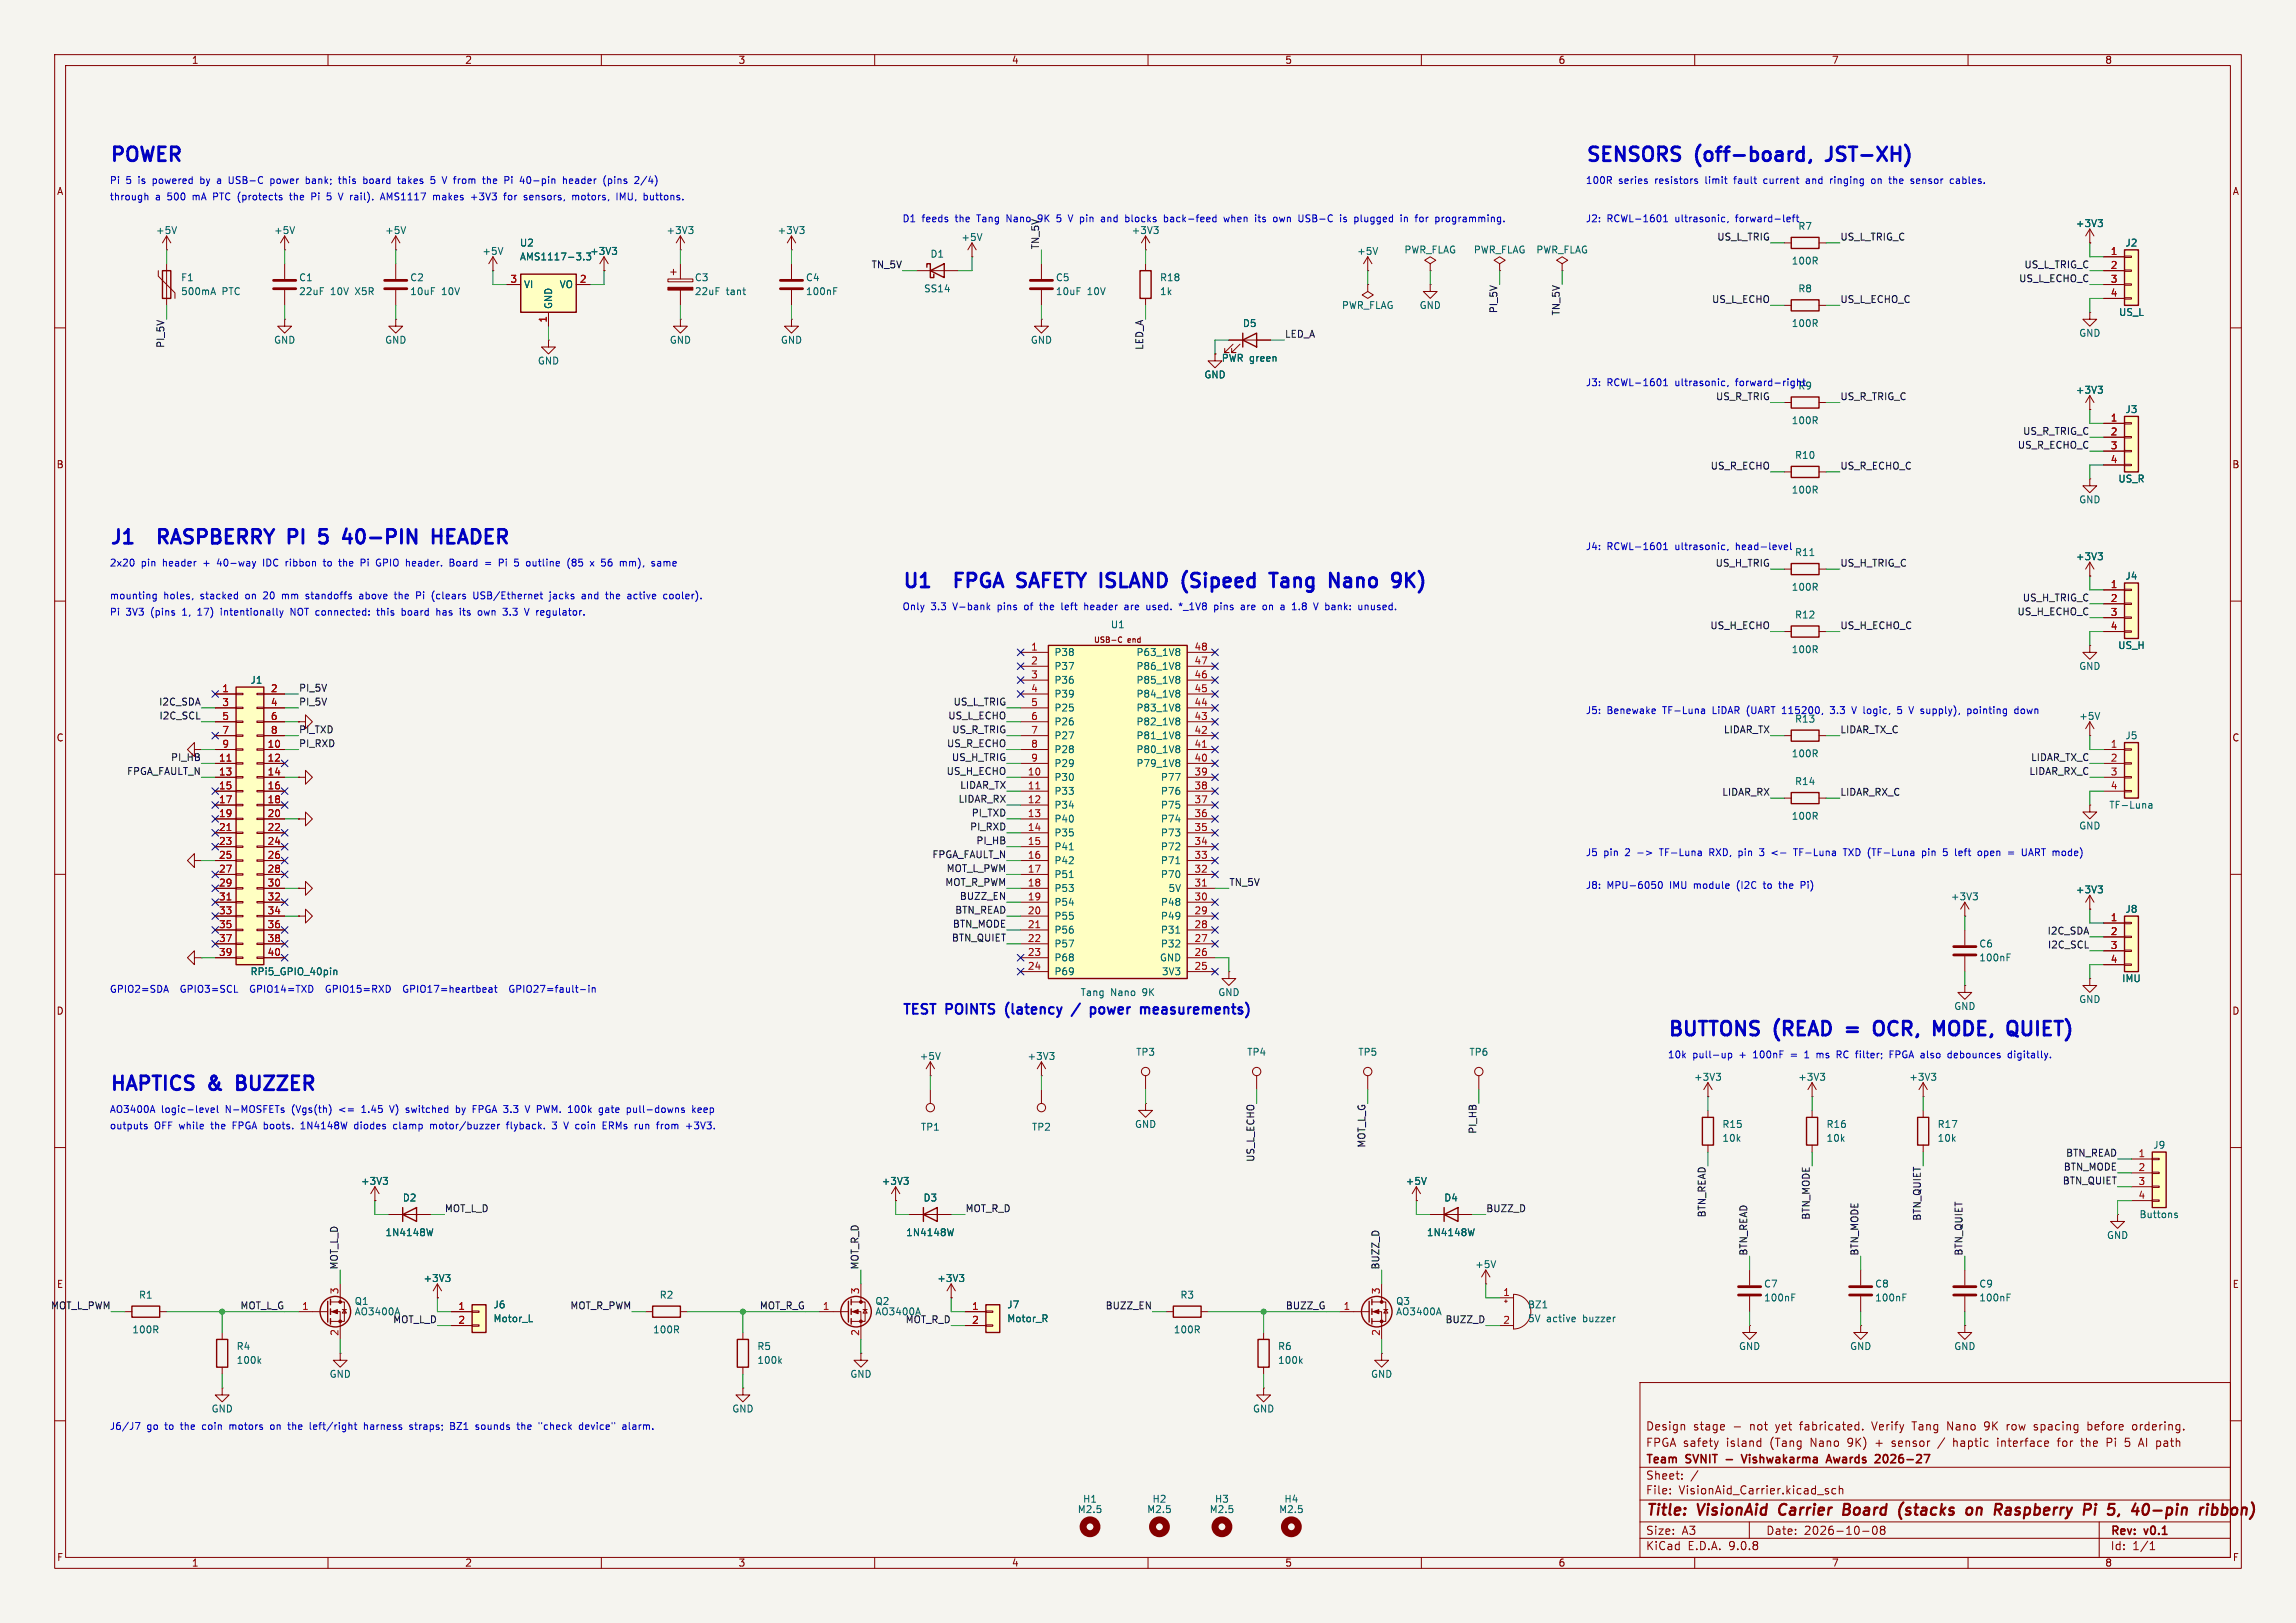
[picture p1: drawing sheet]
<svg xmlns="http://www.w3.org/2000/svg" width="420mm" height="297mm" viewBox="0 0 420 297" stroke-linecap="round" stroke-linejoin="round" font-family="sans-serif">
<defs><g id="words">
<g font-size="3.5" fill="#0000c2">
<text x="20" y="29.8">POWER</text>
<text x="290" y="29.8">SENSORS</text>
<text x="310.4" y="29.8">(off-board,</text>
<text x="335.3" y="29.8">JST-XH)</text>
<text x="20" y="99.8">J1</text>
<text x="30.3" y="99.8">RASPBERRY</text>
<text x="55" y="99.8">PI</text>
<text x="61.7" y="99.8">5</text>
<text x="67" y="99.8">40-PIN</text>
<text x="84.4" y="99.8">HEADER</text>
<text x="165" y="107.7">U1</text>
<text x="176" y="107.7">FPGA</text>
<text x="188.4" y="107.7">SAFETY ISLAND</text>
<text x="220.5" y="107.7">(Sipeed</text>
<text x="237.7" y="107.7">Tang</text>
<text x="249.5" y="107.7">Nano</text>
<text x="305" y="189.7">BUTTONS</text>
<text x="324.8" y="189.7">(READ</text>
<text x="339" y="189.7">=</text>
<text x="345.1" y="189.7">OCR,</text>
<text x="357" y="189.7">MODE,</text>
<text x="371.5" y="189.7">QUIET)</text>
<text x="20" y="199.7">HAPTICS</text>
<text x="38.4" y="199.7">&amp;</text>
<text x="44.5" y="199.7">BUZZER</text>
</g>
<g font-size="2.8" fill="#840000">
<text x="301" y="277.9">Title:</text>
<text x="310.6" y="277.9">VisionAid</text>
<text x="326.3" y="277.9">Carrier</text>
<text x="338.8" y="277.9">Board</text>
<text x="349.8" y="277.9">(stacks</text>
<text x="363" y="277.9">on</text>
<text x="368.9" y="277.9">Raspberry</text>
<text x="386" y="277.9">Pi</text>
<text x="391.3" y="277.9">5,</text>
<text x="396.5" y="277.9">40-pin</text>
<text x="409.7" y="277.9">ribbon)</text>
</g>
<g font-size="2.5" fill="#0000c2">
<text x="165" y="185.7">TEST</text>
<text x="173.2" y="185.7">POINTS</text>
<text x="184.8" y="185.7">(latency</text>
<text x="201.7" y="185.7">power</text>
<text x="211.6" y="185.7">measurements)</text>
</g>
<g font-size="2.1" fill="#840000">
<text x="301" y="262">Design</text>
<text x="309.7" y="262">stage</text>
<text x="317.1" y="262">-</text>
<text x="320.2" y="262">not</text>
<text x="325.1" y="262">yet</text>
<text x="329.7" y="262">fabricated.</text>
<text x="343.1" y="262">Verify</text>
<text x="350.6" y="262">Tang</text>
<text x="357.1" y="262">Nano</text>
<text x="364" y="262">9K</text>
<text x="368.3" y="262">row</text>
<text x="373.4" y="262">spacing</text>
<text x="383.4" y="262">before</text>
<text x="391.7" y="262">ordering.</text>
<text x="301" y="268.2">Team</text>
<text x="301" y="265">FPGA safety</text>
<text x="308.5" y="268.2">SVNIT</text>
<text x="315.9" y="265">island</text>
<text x="320" y="268.2">Vishwakarma</text>
<text x="324" y="265">(Tang</text>
<text x="331.5" y="265">Nano</text>
<text x="336.1" y="268.2">Awards</text>
<text x="338.4" y="265">9K)</text>
<text x="343.6" y="265">+</text>
<text x="345.6" y="268.2">2026-27</text>
<text x="346.8" y="265">sensor</text>
<text x="358.3" y="265">haptic</text>
<text x="366.6" y="265">interface</text>
<text x="377.8" y="265">for</text>
<text x="382.2" y="265">the</text>
<text x="387" y="265">Pi</text>
<text x="390.5" y="265">5</text>
<text x="393.3" y="265">AI path</text>
<text x="301" y="273.7">File:</text>
<text x="301" y="271">Sheet:</text>
<text x="307.1" y="273.7">VisionAid_Carrier.kicad_sch</text>
<text x="301" y="281.1">Size:</text>
<text x="307.6" y="281.1">A3</text>
<text x="323" y="281.1">Date:</text>
<text x="330" y="281.1">2026-10-08</text>
<text x="386" y="281.3">Rev:</text>
<text x="392.4" y="281.3">v0.1</text>
<text x="301" y="283.9">KiCad</text>
<text x="308.7" y="283.9">E.D.A.</text>
<text x="316.3" y="283.9">9.0.8</text>
<text x="386" y="283.9">Id:</text>
<text x="390.1" y="283.9">1/1</text>
</g>
<g font-size="1.8" fill="#840000">
<text x="35" y="11.9">1</text>
<text x="85" y="11.9">2</text>
<text x="135" y="11.9">3</text>
<text x="185" y="11.9">4</text>
<text x="235" y="11.9">5</text>
<text x="285" y="11.9">6</text>
<text x="335" y="11.9">7</text>
<text x="385" y="11.9">8</text>
<text x="10.3" y="35.9">A</text>
<text x="408.3" y="35.9">A</text>
<text x="10.3" y="85.9">B</text>
<text x="408.2" y="85.9">B</text>
<text x="10.3" y="135.9">C</text>
<text x="408.2" y="135.9">C</text>
<text x="10.3" y="185.9">D</text>
<text x="408.2" y="185.9">D</text>
<text x="10.3" y="235.9">E</text>
<text x="408.3" y="235.9">E</text>
<text x="10.3" y="285.9">F</text>
<text x="35" y="286.9">1</text>
<text x="85" y="286.9">2</text>
<text x="135" y="286.9">3</text>
<text x="185" y="286.9">4</text>
<text x="235" y="286.9">5</text>
<text x="285" y="286.9">6</text>
<text x="335" y="286.9">7</text>
<text x="385" y="286.9">8</text>
<text x="408.3" y="285.9">F</text>
</g>
<g font-size="1.8" fill="#0000c2">
<text x="20" y="33.7">Pi</text>
<text x="23" y="33.7">5</text>
<text x="25.4" y="33.7">is</text>
<text x="28.2" y="33.7">powered</text>
<text x="37.1" y="33.7">by</text>
<text x="40.4" y="33.7">a</text>
<text x="42.7" y="33.7">USB-C</text>
<text x="50.6" y="33.7">power</text>
<text x="57.2" y="33.7">bank;</text>
<text x="63.5" y="33.7">this</text>
<text x="68.2" y="33.7">board</text>
<text x="74.7" y="33.7">takes</text>
<text x="80.9" y="33.7">5</text>
<text x="83.3" y="33.7">V from</text>
<text x="91.1" y="33.7">the</text>
<text x="95.2" y="33.7">Pi</text>
<text x="98.3" y="33.7">40-pin</text>
<text x="106.3" y="33.7">header</text>
<text x="113.9" y="33.7">(pins</text>
<text x="119.9" y="33.7">2/4)</text>
<text x="290" y="33.7">100R</text>
<text x="296.1" y="33.7">series</text>
<text x="302.9" y="33.7">resistors</text>
<text x="312.3" y="33.7">limit</text>
<text x="317.7" y="33.7">fault</text>
<text x="323.3" y="33.7">current</text>
<text x="331.3" y="33.7">and</text>
<text x="335.9" y="33.7">ringing</text>
<text x="343.6" y="33.7">on</text>
<text x="347.1" y="33.7">the</text>
<text x="351.2" y="33.7">sensor</text>
<text x="358.6" y="33.7">cables.</text>
<text x="20" y="36.8">through</text>
<text x="28.4" y="36.8">a</text>
<text x="30.7" y="36.8">500</text>
<text x="35.5" y="36.8">mA</text>
<text x="39.5" y="36.8">PTC (protects</text>
<text x="53.9" y="36.8">the</text>
<text x="58.1" y="36.8">Pi</text>
<text x="61.1" y="36.8">5</text>
<text x="63.5" y="36.8">V rail).</text>
<text x="71.6" y="36.8">AMS1117</text>
<text x="81.3" y="36.8">makes</text>
<text x="88.5" y="36.8">+3V3</text>
<text x="94.8" y="36.8">for</text>
<text x="98.6" y="36.8">sensors,</text>
<text x="107.6" y="36.8">motors,</text>
<text x="115.9" y="36.8">IMU,</text>
<text x="121.1" y="36.8">buttons.</text>
<text x="165" y="40.7">D1</text>
<text x="168.7" y="40.7">feeds</text>
<text x="174.9" y="40.7">the</text>
<text x="179" y="40.7">Tang</text>
<text x="184.6" y="40.7">Nano</text>
<text x="190.6" y="40.7">9K</text>
<text x="194.2" y="40.7">5</text>
<text x="196.6" y="40.7">V pin</text>
<text x="202.9" y="40.7">and</text>
<text x="207.6" y="40.7">blocks</text>
<text x="214.8" y="40.7">back-feed</text>
<text x="226" y="40.7">when</text>
<text x="231.9" y="40.7">its</text>
<text x="235.5" y="40.7">own</text>
<text x="240.3" y="40.7">USB-C</text>
<text x="248.1" y="40.7">is</text>
<text x="250.9" y="40.7">plugged</text>
<text x="259.6" y="40.7">in</text>
<text x="262.5" y="40.7">for</text>
<text x="266.3" y="40.7">programming.</text>
<text x="290" y="40.7">J2:</text>
<text x="294" y="40.7">RCWL-1601</text>
<text x="306.6" y="40.7">ultrasonic,</text>
<text x="317.8" y="40.7">forward-left</text>
<text x="190.2" y="45.7" transform="rotate(-90 190.2 45.7)">TN_5V</text>
<text x="328.9" y="42.3">R7</text>
<text x="290" y="70.7">J3:</text>
<text x="294" y="70.7">RCWL-1601</text>
<text x="306.6" y="70.7">ultrasonic,</text>
<text x="317.8" y="70.7">forward-right</text>
<text x="328.9" y="71.5">R9</text>
<text x="290" y="100.7">J4:</text>
<text x="294" y="100.7">RCWL-1601</text>
<text x="306.6" y="100.7">ultrasonic,</text>
<text x="317.8" y="100.7">head-level</text>
<text x="20" y="103.7">2x20</text>
<text x="25.8" y="103.7">pin</text>
<text x="29.9" y="103.7">header</text>
<text x="37.5" y="103.7">+</text>
<text x="40.2" y="103.7">40-way</text>
<text x="48.8" y="103.7">IDC</text>
<text x="53.2" y="103.7">ribbon</text>
<text x="60.3" y="103.7">to</text>
<text x="63.4" y="103.7">the</text>
<text x="67.5" y="103.7">Pi</text>
<text x="70.5" y="103.7">GPIO header.</text>
<text x="84.4" y="103.7">Board</text>
<text x="91" y="103.7">=</text>
<text x="93.8" y="103.7">Pi</text>
<text x="96.8" y="103.7">5</text>
<text x="99.2" y="103.7">outline</text>
<text x="106.9" y="103.7">(85</text>
<text x="111.3" y="103.7">x</text>
<text x="113.5" y="103.7">56</text>
<text x="117.1" y="103.7">mm),</text>
<text x="123.1" y="103.7">same</text>
<text x="20" y="112.8">Pi</text>
<text x="20" y="109.7">mounting</text>
<text x="23" y="112.8">3V3</text>
<text x="27.7" y="112.8">(pins</text>
<text x="29.9" y="109.7">holes,</text>
<text x="33.7" y="112.8">1,</text>
<text x="36.7" y="112.8">17)</text>
<text x="36.8" y="109.7">stacked</text>
<text x="41.1" y="112.8">intentionally</text>
<text x="45.2" y="109.7">on</text>
<text x="48.7" y="109.7">20</text>
<text x="52.3" y="109.7">mm</text>
<text x="54.1" y="112.8">NOT connected:</text>
<text x="56.8" y="109.7">standoffs</text>
<text x="66.8" y="109.7">above</text>
<text x="70.3" y="112.8">this</text>
<text x="73.5" y="109.7">the</text>
<text x="75" y="112.8">board</text>
<text x="77.6" y="109.7">Pi</text>
<text x="80.7" y="109.7">(clears</text>
<text x="81.5" y="112.8">has</text>
<text x="86" y="112.8">its</text>
<text x="88.5" y="109.7">USB/Ethernet</text>
<text x="89.6" y="112.8">own</text>
<text x="94.4" y="112.8">3.3</text>
<text x="98.6" y="112.8">V regulator.</text>
<text x="102.7" y="109.7">jacks</text>
<text x="108.8" y="109.7">and</text>
<text x="113.4" y="109.7">the</text>
<text x="117.5" y="109.7">active</text>
<text x="124.3" y="109.7">cooler).</text>
<text x="165" y="111.8">Only</text>
<text x="170.3" y="111.8">3.3</text>
<text x="174.5" y="111.8">V-bank</text>
<text x="182.8" y="111.8">pins</text>
<text x="187.9" y="111.8">of</text>
<text x="190.9" y="111.8">the</text>
<text x="195.1" y="111.8">left</text>
<text x="199.4" y="111.8">header</text>
<text x="207" y="111.8">are</text>
<text x="211.2" y="111.8">used.</text>
<text x="217.4" y="111.8">*_1V8</text>
<text x="224" y="111.8">pins</text>
<text x="229.1" y="111.8">are</text>
<text x="233.3" y="111.8">on</text>
<text x="236.8" y="111.8">a</text>
<text x="239.1" y="111.8">1.8</text>
<text x="243.3" y="111.8">V bank:</text>
<text x="251.8" y="111.8">unused.</text>
<text x="290" y="130.8">J5:</text>
<text x="294" y="130.8">Benewake</text>
<text x="304.3" y="130.8">TF-Luna</text>
<text x="313.6" y="130.8">LiDAR</text>
<text x="320" y="130.8">(UART</text>
<text x="326.7" y="130.8">115200,</text>
<text x="335.7" y="130.8">3.3</text>
<text x="339.9" y="130.8">V logic,</text>
<text x="348.6" y="130.8">5</text>
<text x="351" y="130.8">V supply),</text>
<text x="362" y="130.8">pointing</text>
<text x="370.8" y="130.8">down</text>
<text x="328.3" y="132.4">R13</text>
<text x="290" y="156.8">J5</text>
<text x="293.3" y="156.8">pin</text>
<text x="297.4" y="156.8">2</text>
<text x="304.1" y="156.8">TF-Luna</text>
<text x="313.4" y="156.8">RXD,</text>
<text x="318.9" y="156.8">pin</text>
<text x="323" y="156.8">3</text>
<text x="329.7" y="156.8">TF-Luna</text>
<text x="339" y="156.8">TXD (TF-Luna</text>
<text x="353.7" y="156.8">pin</text>
<text x="357.8" y="156.8">5</text>
<text x="360.2" y="156.8">left</text>
<text x="364.5" y="156.8">open</text>
<text x="370.2" y="156.8">=</text>
<text x="373" y="156.8">UART mode)</text>
<text x="290" y="162.8">J8:</text>
<text x="294" y="162.8">MPU-6050</text>
<text x="305.6" y="162.8">IMU</text>
<text x="310.1" y="162.8">module</text>
<text x="318.2" y="162.8">(I2C</text>
<text x="323.3" y="162.8">to</text>
<text x="326.4" y="162.8">the</text>
<text x="330.5" y="162.8">Pi)</text>
<text x="20" y="181.7">GPIO2=SDA</text>
<text x="33.2" y="181.7">GPIO3=SCL</text>
<text x="46.3" y="181.7">GPIO14=TXD</text>
<text x="60.5" y="181.7">GPIO15=RXD</text>
<text x="75.1" y="181.7">GPIO17=heartbeat</text>
<text x="94.9" y="181.7">GPIO27=fault-in</text>
<text x="305" y="193.7">10k</text>
<text x="309.6" y="193.7">pull-up</text>
<text x="318.3" y="193.7">+</text>
<text x="321" y="193.7">100nF</text>
<text x="328.1" y="193.7">=</text>
<text x="330.8" y="193.7">1</text>
<text x="333.2" y="193.7">ms</text>
<text x="337.1" y="193.7">RC filter;</text>
<text x="347.2" y="193.7">FPGA also</text>
<text x="358.2" y="193.7">debounces</text>
<text x="369.4" y="193.7">digitally.</text>
<text x="20" y="203.7">AO3400A</text>
<text x="29.5" y="203.7">logic-level</text>
<text x="41.4" y="203.7">N-MOSFETs</text>
<text x="53.7" y="203.7">(Vgs(th)</text>
<text x="62.5" y="203.7">&lt;=</text>
<text x="66.9" y="203.7">1.45</text>
<text x="72.3" y="203.7">V)</text>
<text x="75.4" y="203.7">switched</text>
<text x="84.7" y="203.7">by</text>
<text x="88" y="203.7">FPGA 3.3</text>
<text x="98.1" y="203.7">V PWM. 100k</text>
<text x="112.1" y="203.7">gate</text>
<text x="117.4" y="203.7">pull-downs</text>
<text x="129.6" y="203.7">keep</text>
<text x="20" y="206.7">outputs</text>
<text x="28.2" y="206.7">OFF while</text>
<text x="38.9" y="206.7">the</text>
<text x="43.1" y="206.7">FPGA boots.</text>
<text x="55.9" y="206.7">1N4148W</text>
<text x="65.9" y="206.7">diodes</text>
<text x="73.3" y="206.7">clamp</text>
<text x="80.2" y="206.7">motor/buzzer</text>
<text x="94.4" y="206.7">flyback.</text>
<text x="103" y="206.7">3</text>
<text x="105.4" y="206.7">V coin</text>
<text x="112.8" y="206.7">ERMs</text>
<text x="118.8" y="206.7">run</text>
<text x="123.1" y="206.7">from</text>
<text x="128.6" y="206.7">+3V3.</text>
<text x="20" y="261.7">J6/J7</text>
<text x="26.9" y="261.7">go</text>
<text x="30.3" y="261.7">to</text>
<text x="33.4" y="261.7">the</text>
<text x="37.5" y="261.7">coin</text>
<text x="42.7" y="261.7">motors</text>
<text x="50.4" y="261.7">on</text>
<text x="53.8" y="261.7">the</text>
<text x="58" y="261.7">left/right</text>
<text x="68.1" y="261.7">harness</text>
<text x="76.6" y="261.7">straps;</text>
<text x="84.3" y="261.7">BZ1</text>
<text x="89.1" y="261.7">sounds</text>
<text x="97" y="261.7">the</text>
<text x="101.1" y="261.7">&quot;check</text>
<text x="108.7" y="261.7">device&quot;</text>
<text x="116.8" y="261.7">alarm.</text>
</g>
<g font-size="1.8" fill="#006464">
<text x="379.6" y="41.8">+3V3</text>
<text x="28.4" y="43">+5V</text>
<text x="50" y="43">+5V</text>
<text x="70.4" y="43">+5V</text>
<text x="88.1" y="46.8">+5V</text>
<text x="95" y="47.9">AMS1117-3.3</text>
<text x="95" y="45.3">U2</text>
<text x="107.8" y="46.8">+3V3</text>
<text x="121.8" y="43">+3V3</text>
<text x="142.1" y="43">+3V3</text>
<text x="170.1" y="47.3">D1</text>
<text x="175.8" y="44.3">+5V</text>
<text x="206.9" y="43">+3V3</text>
<text x="248.2" y="46.8">+5V</text>
<text x="256.8" y="46.6">PWR_FLAG</text>
<text x="269.5" y="46.6">PWR_FLAG</text>
<text x="280.9" y="46.6">PWR_FLAG</text>
<text x="388.7" y="45.3">J2</text>
<text x="33" y="51.7">F1</text>
<text x="54.6" y="51.7">C1</text>
<text x="74.9" y="51.7">C2</text>
<text x="95.8" y="52.9">VI</text>
<text x="102.3" y="52.9">VO</text>
<text x="127" y="51.7">C3</text>
<text x="147.3" y="51.7">C4</text>
<text x="168.9" y="53.7">SS14</text>
<text x="193" y="51.7">C5</text>
<text x="212.1" y="51.7">R18</text>
<text x="327.6" y="48.6">100R</text>
<text x="328.9" y="53.7">R8</text>
<text x="33" y="54.2">500mA</text>
<text x="40.6" y="54.2">PTC</text>
<text x="54.6" y="54.2">22uF</text>
<text x="60.4" y="54.2">10V</text>
<text x="65.1" y="54.2">X5R</text>
<text x="74.9" y="54.2">10uF</text>
<text x="80.8" y="54.2">10V</text>
<text x="101.2" y="56.6" transform="rotate(-90 101.2 56.6)">GND</text>
<text x="127" y="54.2">22uF</text>
<text x="132.8" y="54.2">tant</text>
<text x="147.3" y="54.2">100nF</text>
<text x="193" y="54.2">10uF</text>
<text x="198.9" y="54.2">10V</text>
<text x="212.1" y="54.2">1k</text>
<text x="245.4" y="56.7">PWR_FLAG</text>
<text x="259.6" y="56.7">GND</text>
<text x="387.5" y="58">US_L</text>
<text x="50" y="63.1">GND</text>
<text x="70.4" y="63.1">GND</text>
<text x="122.4" y="63.1">GND</text>
<text x="142.7" y="63.1">GND</text>
<text x="188.5" y="63.1">GND</text>
<text x="227.3" y="60">D5</text>
<text x="327.6" y="60">100R</text>
<text x="380.2" y="61.8">GND</text>
<text x="98.3" y="66.9">GND</text>
<text x="220.2" y="69.4">GND</text>
<text x="223.4" y="66.4">PWR green</text>
<text x="327.6" y="77.8">100R</text>
<text x="379.6" y="72.2">+3V3</text>
<text x="388.7" y="75.8">J3</text>
<text x="328.3" y="84.2">R10</text>
<text x="387.4" y="88.5">US_R</text>
<text x="327.6" y="90.5">100R</text>
<text x="380.2" y="92.3">GND</text>
<text x="328.3" y="102">R11</text>
<text x="379.6" y="102.7">+3V3</text>
<text x="388.7" y="106.3">J4</text>
<text x="327.6" y="108.3">100R</text>
<text x="328.3" y="113.4">R12</text>
<text x="203.1" y="115.2">U1</text>
<text x="327.6" y="119.7">100R</text>
<text x="387.4" y="119">US_H</text>
<text x="45.7" y="125.3">J1</text>
<text x="192.8" y="120.2">P38</text>
<text x="192.8" y="122.8">P37</text>
<text x="192.8" y="125.3">P36</text>
<text x="207.8" y="120.2">P63_1V8</text>
<text x="207.8" y="122.8">P86_1V8</text>
<text x="207.8" y="125.3">P85_1V8</text>
<text x="380.2" y="122.8">GND</text>
<text x="192.8" y="127.9">P39</text>
<text x="192.8" y="130.4">P25</text>
<text x="207.8" y="127.9">P84_1V8</text>
<text x="207.8" y="130.4">P83_1V8</text>
<text x="380.2" y="131.9">+5V</text>
<text x="192.8" y="132.9">P26</text>
<text x="192.8" y="135.5">P27</text>
<text x="207.8" y="132.9">P82_1V8</text>
<text x="207.8" y="135.5">P81_1V8</text>
<text x="388.7" y="135.5">J5</text>
<text x="192.8" y="138">P28</text>
<text x="192.8" y="140.6">P29</text>
<text x="192.8" y="143.1">P30</text>
<text x="207.8" y="138">P80_1V8</text>
<text x="207.8" y="140.6">P79_1V8</text>
<text x="212.3" y="143.1">P77</text>
<text x="327.6" y="138.8">100R</text>
<text x="328.3" y="143.9">R14</text>
<text x="192.8" y="145.6">P33</text>
<text x="192.8" y="148.2">P34</text>
<text x="212.3" y="145.6">P76</text>
<text x="212.3" y="148.2">P75</text>
<text x="385.7" y="148.2">TF-Luna</text>
<text x="192.8" y="150.7">P40</text>
<text x="192.8" y="153.3">P35</text>
<text x="192.8" y="155.8">P41</text>
<text x="212.3" y="150.7">P74</text>
<text x="212.3" y="153.3">P73</text>
<text x="212.3" y="155.8">P72</text>
<text x="327.6" y="150.2">100R</text>
<text x="380.2" y="152">GND</text>
<text x="192.8" y="158.3">P42</text>
<text x="192.8" y="160.9">P51</text>
<text x="212.3" y="158.3">P71</text>
<text x="212.3" y="160.9">P70</text>
<text x="192.8" y="163.4">P53</text>
<text x="192.8" y="166">P54</text>
<text x="212.3" y="166">P48</text>
<text x="213.7" y="163.4">5V</text>
<text x="356.8" y="164.9">+3V3</text>
<text x="379.6" y="163.7">+3V3</text>
<text x="388.7" y="167.2">J8</text>
<text x="192.8" y="168.5">P55</text>
<text x="192.8" y="171">P56</text>
<text x="192.8" y="173.6">P57</text>
<text x="212.3" y="168.5">P49</text>
<text x="212.3" y="171">P31</text>
<text x="212.3" y="173.6">P32</text>
<text x="362" y="173.6">C6</text>
<text x="45.7" y="178.7">RPi5_GPIO_40pin</text>
<text x="192.8" y="176.1">P68</text>
<text x="192.8" y="178.7">P69</text>
<text x="212.1" y="176.1">GND</text>
<text x="212.4" y="178.7">3V3</text>
<text x="362" y="176.1">100nF</text>
<text x="388.1" y="179.9">IMU</text>
<text x="197.6" y="182.5">Tang</text>
<text x="203.2" y="182.5">Nano</text>
<text x="209.1" y="182.5">9K</text>
<text x="222.8" y="182.5">GND</text>
<text x="357.4" y="185">GND</text>
<text x="380.2" y="183.7">GND</text>
<text x="168.1" y="194.2">+5V</text>
<text x="187.9" y="194.2">+3V3</text>
<text x="207.7" y="193.4">TP3</text>
<text x="228" y="193.4">TP4</text>
<text x="248.4" y="193.4">TP5</text>
<text x="268.7" y="193.4">TP6</text>
<text x="309.8" y="198">+3V3</text>
<text x="328.8" y="198">+3V3</text>
<text x="349.1" y="198">+3V3</text>
<text x="168.4" y="207.1">TP1</text>
<text x="188.7" y="207.1">TP2</text>
<text x="207.5" y="206.6">GND</text>
<text x="315" y="209.1">10k</text>
<text x="315" y="206.6">R15</text>
<text x="334" y="209.1">10k</text>
<text x="334" y="206.6">R16</text>
<text x="354.3" y="209.1">10k</text>
<text x="354.3" y="206.6">R17</text>
<text x="393.8" y="210.4">J9</text>
<text x="65.9" y="217">+3V3</text>
<text x="73.6" y="220.1">D2</text>
<text x="161.2" y="217">+3V3</text>
<text x="168.8" y="220.1">D3</text>
<text x="257" y="217">+5V</text>
<text x="264.1" y="220.1">D4</text>
<text x="70.4" y="226.4">1N4148W</text>
<text x="165.7" y="226.4">1N4148W</text>
<text x="260.9" y="226.4">1N4148W</text>
<text x="385.3" y="226.9">GND</text>
<text x="391.3" y="223.1">Buttons</text>
<text x="269.7" y="232.3">+5V</text>
<text x="25.3" y="237.8">R1</text>
<text x="64.8" y="239">Q1</text>
<text x="77.4" y="234.8">+3V3</text>
<text x="90.2" y="239.6">J6</text>
<text x="120.6" y="237.8">R2</text>
<text x="160" y="239">Q2</text>
<text x="171.3" y="234.8">+3V3</text>
<text x="184.2" y="239.6">J7</text>
<text x="215.8" y="237.8">R3</text>
<text x="255.3" y="239">Q3</text>
<text x="279.4" y="239.6">BZ1</text>
<text x="322.6" y="235.8">C7</text>
<text x="322.6" y="238.4">100nF</text>
<text x="342.9" y="235.8">C8</text>
<text x="342.9" y="238.4">100nF</text>
<text x="362" y="235.8">C9</text>
<text x="362" y="238.4">100nF</text>
<text x="24.1" y="244.2">100R</text>
<text x="64.8" y="240.9">AO3400A</text>
<text x="90.2" y="242.2">Motor_L</text>
<text x="119.4" y="244.2">100R</text>
<text x="184.2" y="242.2">Motor_R</text>
<text x="214.6" y="244.2">100R</text>
<text x="255.3" y="240.9">AO3400A</text>
<text x="279.4" y="242.2">5V</text>
<text x="282.9" y="242.2">active</text>
<text x="289.7" y="242.2">buzzer</text>
<text x="43.2" y="247.2">R4</text>
<text x="43.2" y="249.8">100k</text>
<text x="138.4" y="247.2">R5</text>
<text x="138.4" y="249.8">100k</text>
<text x="233.7" y="247.2">R6</text>
<text x="233.7" y="249.8">100k</text>
<text x="318" y="247.2">GND</text>
<text x="338.3" y="247.2">GND</text>
<text x="357.4" y="247.2">GND</text>
<text x="60.2" y="252.3">GND</text>
<text x="155.4" y="252.3">GND</text>
<text x="250.7" y="252.3">GND</text>
<text x="38.6" y="258.7">GND</text>
<text x="133.9" y="258.7">GND</text>
<text x="229.1" y="258.7">GND</text>
<text x="198" y="275.2">H1</text>
<text x="210.7" y="275.2">H2</text>
<text x="222.1" y="275.2">H3</text>
<text x="234.8" y="275.2">H4</text>
<text x="197.1" y="277.1">M2.5</text>
<text x="209.8" y="277.1">M2.5</text>
<text x="221.2" y="277.1">M2.5</text>
<text x="233.9" y="277.1">M2.5</text>
</g>
<g font-size="1.8" fill="#0f0f0f">
<text x="314" y="44.1">US_L_TRIG</text>
<text x="336.5" y="44.1">US_L_TRIG_C</text>
<text x="159.3" y="49.2">TN_5V</text>
<text x="369.2" y="51.7">US_L_ECHO_C</text>
<text x="370.2" y="49.2">US_L_TRIG_C</text>
<text x="274" y="57.4" transform="rotate(-90 274 57.4)">PI_5V</text>
<text x="285.4" y="57.8" transform="rotate(-90 285.4 57.8)">TN_5V</text>
<text x="313.1" y="55.5">US_L_ECHO</text>
<text x="336.5" y="55.5">US_L_ECHO_C</text>
<text x="30.1" y="63.8" transform="rotate(-90 30.1 63.8)">PI_5V</text>
<text x="209.2" y="64.1" transform="rotate(-90 209.2 64.1)">LED_A</text>
<text x="234.9" y="61.9">LED_A</text>
<text x="313.8" y="73.3">US_R_TRIG</text>
<text x="336.5" y="73.3">US_R_TRIG_C</text>
<text x="369" y="82.2">US_R_ECHO_C</text>
<text x="370" y="79.7">US_R_TRIG_C</text>
<text x="312.8" y="86">US_R_ECHO</text>
<text x="336.5" y="86">US_R_ECHO_C</text>
<text x="313.7" y="103.8">US_H_TRIG</text>
<text x="336.5" y="103.8">US_H_TRIG_C</text>
<text x="368.9" y="112.7">US_H_ECHO_C</text>
<text x="369.9" y="110.1">US_H_TRIG_C</text>
<text x="312.8" y="115.2">US_H_ECHO</text>
<text x="336.5" y="115.2">US_H_ECHO_C</text>
<text x="29" y="129.2">I2C_SDA</text>
<text x="29.1" y="131.7">I2C_SCL</text>
<text x="54.6" y="129.2">PI_5V</text>
<text x="54.6" y="126.7">PI_5V</text>
<text x="173.4" y="131.7">US_L_ECHO</text>
<text x="174.3" y="129.2">US_L_TRIG</text>
<text x="54.6" y="136.8">PI_RXD</text>
<text x="54.6" y="134.3">PI_TXD</text>
<text x="173.1" y="136.8">US_R_ECHO</text>
<text x="174.1" y="134.3">US_R_TRIG</text>
<text x="315.2" y="134.3">LIDAR_TX</text>
<text x="336.5" y="134.3">LIDAR_TX_C</text>
<text x="23.1" y="141.9">FPGA_FAULT_N</text>
<text x="31.2" y="139.4">PI_HB</text>
<text x="173.1" y="141.9">US_H_ECHO</text>
<text x="174" y="139.4">US_H_TRIG</text>
<text x="371.1" y="141.9">LIDAR_RX_C</text>
<text x="371.4" y="139.4">LIDAR_TX_C</text>
<text x="175.2" y="147">LIDAR_RX</text>
<text x="175.5" y="144.4">LIDAR_TX</text>
<text x="177.7" y="149.5">PI_TXD</text>
<text x="314.9" y="145.7">LIDAR_RX</text>
<text x="336.5" y="145.7">LIDAR_RX_C</text>
<text x="177.4" y="152.1">PI_RXD</text>
<text x="178.5" y="154.6">PI_HB</text>
<text x="170.5" y="157.1">FPGA_FAULT_N</text>
<text x="173.1" y="159.7">MOT_L_PWM</text>
<text x="172.8" y="162.2">MOT_R_PWM</text>
<text x="174.6" y="167.3">BTN_READ</text>
<text x="175.5" y="164.8">BUZZ_EN</text>
<text x="224.8" y="162.2">TN_5V</text>
<text x="174" y="172.4">BTN_QUIET</text>
<text x="174.2" y="169.8">BTN_MODE</text>
<text x="374.4" y="171.1">I2C_SDA</text>
<text x="374.5" y="173.6">I2C_SCL</text>
<text x="270.2" y="207.6" transform="rotate(-90 270.2 207.6)">PI_HB</text>
<text x="229.5" y="212.7" transform="rotate(-90 229.5 212.7)">US_L_ECHO</text>
<text x="249.8" y="210.1" transform="rotate(-90 249.8 210.1)">MOT_L_G</text>
<text x="377.4" y="214.3">BTN_MODE</text>
<text x="377.8" y="211.7">BTN_READ</text>
<text x="81.3" y="221.9">MOT_L_D</text>
<text x="176.5" y="221.9">MOT_R_D</text>
<text x="271.8" y="221.9">BUZZ_D</text>
<text x="377.2" y="216.8">BTN_QUIET</text>
<text x="312.1" y="222.9" transform="rotate(-90 312.1 222.9)">BTN_READ</text>
<text x="331.1" y="223.3" transform="rotate(-90 331.1 223.3)">BTN_MODE</text>
<text x="351.4" y="223.5" transform="rotate(-90 351.4 223.5)">BTN_QUIET</text>
<text x="61.9" y="232.4" transform="rotate(-90 61.9 232.4)">MOT_L_D</text>
<text x="157.1" y="232.4" transform="rotate(-90 157.1 232.4)">MOT_R_D</text>
<text x="252.4" y="232.4" transform="rotate(-90 252.4 232.4)">BUZZ_D</text>
<text x="319.7" y="229.9" transform="rotate(-90 319.7 229.9)">BTN_READ</text>
<text x="340" y="229.9" transform="rotate(-90 340 229.9)">BTN_MODE</text>
<text x="359.1" y="229.9" transform="rotate(-90 359.1 229.9)">BTN_QUIET</text>
<text x="9.2" y="239.7">MOT_L_PWM</text>
<text x="43.9" y="239.7">MOT_L_G</text>
<text x="104.2" y="239.7">MOT_R_PWM</text>
<text x="138.9" y="239.7">MOT_R_G</text>
<text x="202.2" y="239.7">BUZZ_EN</text>
<text x="235.1" y="239.7">BUZZ_G</text>
<text x="71.8" y="242.2">MOT_L_D</text>
<text x="160" y="240.9">AO3400A</text>
<text x="165.6" y="242.2">MOT_R_D</text>
<text x="264.3" y="242.2">BUZZ_D</text>
</g>
<g font-size="1.8" fill="#a90000">
<text x="386" y="46.7">1</text>
<text x="93.3" y="51.8">3</text>
<text x="106" y="51.8">2</text>
<text x="386" y="49.3">2</text>
<text x="386" y="51.8">3</text>
<text x="100.1" y="59.1" transform="rotate(-90 100.1 59.1)">1</text>
<text x="386" y="54.4">4</text>
<text x="386" y="77.2">1</text>
<text x="386" y="79.8">2</text>
<text x="386" y="82.3">3</text>
<text x="386" y="84.8">4</text>
<text x="386" y="107.7">1</text>
<text x="386" y="110.2">2</text>
<text x="386" y="112.8">3</text>
<text x="188.5" y="119.1">1</text>
<text x="218.4" y="119.1">48</text>
<text x="386" y="115.3">4</text>
<text x="188.5" y="121.7">2</text>
<text x="188.5" y="124.2">3</text>
<text x="218.4" y="121.7">47</text>
<text x="218.4" y="124.2">46</text>
<text x="40.6" y="126.7">1</text>
<text x="40.6" y="129.3">3</text>
<text x="40.6" y="131.8">5</text>
<text x="49.5" y="126.7">2</text>
<text x="49.5" y="129.3">4</text>
<text x="49.5" y="131.8">6</text>
<text x="188.5" y="126.7">4</text>
<text x="188.5" y="129.3">5</text>
<text x="188.5" y="131.8">6</text>
<text x="218.4" y="126.7">45</text>
<text x="218.4" y="129.3">44</text>
<text x="218.4" y="131.8">43</text>
<text x="40.6" y="134.4">7</text>
<text x="40.6" y="136.9">9</text>
<text x="48.9" y="136.9">10</text>
<text x="49.5" y="134.4">8</text>
<text x="188.5" y="134.4">7</text>
<text x="188.5" y="136.9">8</text>
<text x="218.4" y="134.4">42</text>
<text x="218.4" y="136.9">41</text>
<text x="386" y="136.9">1</text>
<text x="40" y="139.4">11</text>
<text x="40" y="142">13</text>
<text x="48.9" y="139.4">12</text>
<text x="48.9" y="142">14</text>
<text x="187.9" y="142">10</text>
<text x="188.5" y="139.4">9</text>
<text x="218.4" y="139.4">40</text>
<text x="218.4" y="142">39</text>
<text x="386" y="139.4">2</text>
<text x="386" y="142">3</text>
<text x="40" y="144.5">15</text>
<text x="40" y="147.1">17</text>
<text x="40" y="149.6">19</text>
<text x="48.9" y="144.5">16</text>
<text x="48.9" y="147.1">18</text>
<text x="48.9" y="149.6">20</text>
<text x="187.9" y="144.5">11</text>
<text x="187.9" y="147.1">12</text>
<text x="187.9" y="149.6">13</text>
<text x="218.4" y="144.5">38</text>
<text x="218.4" y="147.1">37</text>
<text x="218.4" y="149.6">36</text>
<text x="386" y="144.5">4</text>
<text x="40" y="152.1">21</text>
<text x="40" y="154.7">23</text>
<text x="48.9" y="152.1">22</text>
<text x="48.9" y="154.7">24</text>
<text x="187.9" y="152.1">14</text>
<text x="187.9" y="154.7">15</text>
<text x="218.4" y="152.1">35</text>
<text x="218.4" y="154.7">34</text>
<text x="40" y="157.2">25</text>
<text x="40" y="159.8">27</text>
<text x="48.9" y="157.2">26</text>
<text x="48.9" y="159.8">28</text>
<text x="187.9" y="157.2">16</text>
<text x="187.9" y="159.8">17</text>
<text x="218.4" y="157.2">33</text>
<text x="218.4" y="159.8">32</text>
<text x="40" y="162.3">29</text>
<text x="40" y="164.8">31</text>
<text x="40" y="167.4">33</text>
<text x="48.9" y="162.3">30</text>
<text x="48.9" y="164.8">32</text>
<text x="48.9" y="167.4">34</text>
<text x="187.9" y="162.3">18</text>
<text x="187.9" y="164.8">19</text>
<text x="187.9" y="167.4">20</text>
<text x="218.4" y="162.3">31</text>
<text x="218.4" y="164.8">30</text>
<text x="218.4" y="167.4">29</text>
<text x="40" y="169.9">35</text>
<text x="40" y="172.5">37</text>
<text x="48.9" y="169.9">36</text>
<text x="48.9" y="172.5">38</text>
<text x="187.9" y="169.9">21</text>
<text x="187.9" y="172.5">22</text>
<text x="218.4" y="169.9">28</text>
<text x="218.4" y="172.5">27</text>
<text x="386" y="168.7">1</text>
<text x="386" y="171.2">2</text>
<text x="386" y="173.7">3</text>
<text x="40" y="175">39</text>
<text x="48.9" y="175">40</text>
<text x="187.9" y="175">23</text>
<text x="187.9" y="177.5">24</text>
<text x="218.4" y="175">26</text>
<text x="218.4" y="177.5">25</text>
<text x="386" y="176.3">4</text>
<text x="391.1" y="211.8">1</text>
<text x="391.1" y="214.4">2</text>
<text x="391.1" y="216.9">3</text>
<text x="391.1" y="219.5">4</text>
<text x="55.2" y="239.8">1</text>
<text x="62" y="236.9" transform="rotate(-90 62 236.9)">3</text>
<text x="83.7" y="239.8">1</text>
<text x="150.4" y="239.8">1</text>
<text x="157.2" y="236.9" transform="rotate(-90 157.2 236.9)">3</text>
<text x="177.7" y="239.8">1</text>
<text x="245.7" y="239.8">1</text>
<text x="252.5" y="236.9" transform="rotate(-90 252.5 236.9)">3</text>
<text x="274.9" y="237.2">1</text>
<text x="62" y="244.5" transform="rotate(-90 62 244.5)">2</text>
<text x="83.7" y="242.3">2</text>
<text x="157.2" y="244.5" transform="rotate(-90 157.2 244.5)">2</text>
<text x="177.7" y="242.3">2</text>
<text x="252.5" y="244.5" transform="rotate(-90 252.5 244.5)">2</text>
<text x="274.9" y="242.3">2</text>
</g>
<g font-size="1.4" fill="#840000">
<text x="200" y="117.8">USB-C</text>
<text x="206.3" y="117.8">end</text>
</g>
</g></defs>
<path d="M0 0h420v297h-420z" fill="#f5f4ef" stroke="#f5f4ef" stroke-width=".18"/>
<g fill="none" stroke="#840000" stroke-width=".18">
<path d="M10 10h400v277h-400zM12 12h396v273h-396zM60 10v2M110 10v2M160 10v2M210 10v2M260 10v2M310 10v2M360 10v2M10 60h2M408 60h2M10 110h2"/>
<path d="M408 110h2M10 160h2M408 160h2M170.2 196.9h.1M170.2 194.3l-.8 1.3M170.2 194.3l.7 1.3M170.2 194.3v2.6M170.2 199.4v2.5M190.5 196.9h.1M190.5 194.3v2.6M190.5 199.4v2.5M190.5 194.3l-.8 1.3"/>
<path d="M190.5 194.3l.8 1.3M10 210h2M209.5 201.9v1.3h1.3l-1.3 1.3-1.2-1.3h1.2M209.5 201.9h.1M408 210h2M340.4 232.4v2.8M340.4 237.2v2.8M387.3 222.2v1.3h1.3l-1.3 1.3-1.2-1.3h1.2M387.3 222.2h.1M300 253h108v32h-108zM320 242.6v1.2h1.3l-1.3 1.3-1.2-1.3h1.2M320 242.6h.1"/>
<path d="M340.4 242.6v1.2h1.2l-1.2 1.3-1.3-1.3h1.3M340.4 242.6h.1M10 260h2M300 278.5h108M300 274.5h108M300 268.5h108M305.5 273.2v.2M305.5 272.5v.1M307.7 270.5v.2M307.7 269.8v.1M307.9 260.7l.3 .2v.8M310.6 269.1l-1.3 1.9"/>
<path d="M314.3 263.7l-.4 1M320 278.5v3M321.7 263.7l.4 .1M322.1 263.2v1.5M322.1 264.6l-.4 .1M334.4 272.5l-.3-.1-.2 .2v.2l.5 .2v.3h-.5M335.8 272.5l-.4-.1-.3 .3v.4l.1 .2h.6M336.4 272.5l.3-.1 .3 .1 .1 .9M336.4 271.9v1.5M339.9 260.7l.1 .1M340 260.2v1.5M340 261.6l-.1 .1"/>
<path d="M340.7 261.5v.2M342.4 260.2l.5 1.5M342.7 279.4l.2-.1a.8 .8 0 0 1 .5 .7 .8 .8 0 0 1-.5 .8l-.2-.2-.2-.4zM344.2 279.9l-.3-.3 .3-.3 .5 .1 .1 .2-.3 .3M344.2 279.9l-.3 .3 .1 .4 .2 .2 .5-.1 .1-.2-.1-.4-.2-.2M344.2 279.9h.3M346.1 264.6l.1 .1M346.2 263.8v.3M349.7 260.2h.9M355.7 263.1l-1.3 1.9M356.3 261.7v-1.5l.9 1.5M357.4 263.2v1.5"/>
<path d="M357.8 263.7l-.4 .1M363.2 261.7h.2M363.6 260.2l-.4 .1-.2 .2 .1 .5 .5 .1M365.4 263.2v.1M365.4 263.7v1M367.6 260.7l-.3 .1M372.3 261.2l.4 .1v.2l-.2 .2h-.3M372.3 260.7l.4 .1M376.3 263.7h.6M376.9 263.2l-.4 .2v1.3M380.6 263.7h.6M380.9 264.6l.3 .1"/>
<path d="M381.9 260.8l.5-.1 .3 .3v.4l-.2 .2h-.6M381.9 260.2v1.5M384 278.5v6.5M385.4 263.2h.6l.3 .3-.1 .4-.8 .1M388.8 263.2h.7M389.4 263.8l.2 .2-.2 .6M390.2 260.8l.4-.1 .3 .3v.4l-.3 .3-.4-.1-.1-.2v-.4zM408 260h2M60 285v2M110 285v2M160 285v2M210 285v2"/>
<path d="M260 285v2M300 281.5h108M310 285v2M340.7 280.2h1.2M360 285v2M393.3 283.6h.9M393.3 282.5l.4-.4v1.5"/>
<circle cx="170.2" cy="202.7" r=".76"/>
<circle cx="190.5" cy="202.7" r=".76"/>
</g>
<g fill="none" stroke="#840000" stroke-width=".4">
<path d="M325.7 275.5a1.27 1.27 0 0 0 0 1.6M337.3 276.2h.6M337.9 276.2l.3 .1M338.1 275.2h-.7l-.3 2 1-.1M338.1 276.1l-.2 .1M348.2 274.9l-.1 .1M348.6 277.1l.5 .1M349.3 275.9l-.5 .1-.1 .3 .2 .2h.3M360.5 275.9l.3 .4-.1 .5-.4 .4M361.7 275.9l-.2 1.3M362.3 275.9l-.6 .2M366.2 275.6l-.3-.4h-.8l-.2 2"/>
<path d="M367.2 275.9l.6 .1-.1 1.2M367.7 277.1l-.7 .1M367.8 276.3l-.7 .1M390.6 275.1l-.6 1.4h1.2M393.9 276.4h1.5M406.5 276l.2-.1 .6 .1 .2 .3-.1 .5a.66 .66 0 0 1-1 .3M406.6 275.2l-.2 2M408.9 275.9a.62 .62 0 0 0-.7 .4v.7a.52 .52 0 0 0 .8 .1"/>
</g>
<path d="M315.8 267.1h1.1M318.5 266.2l.5 1.5 .5-1.5M334 267.7l.5-1.5 .5 1.5M334.2 267.3h.7M335.4 266.7l.3 1M345 266.2a.8 .8 0 0 0-.5 .7 .8 .8 0 0 0 .5 .8" fill="none" stroke="#840000" stroke-width=".3"/>
<path d="M172 192.6l-.4 1.3M192 192.6h.8l-.4 .5M192.6 193.1l.2 .2v.3l-.2 .3M348.1 237.4h.4M348.1 236.8h.6" fill="none" stroke="#006464" stroke-width=".18"/>
<path d="M338.3 235.5h4.1M338.3 237h4.1" fill="none" stroke="#840000" stroke-width=".51"/>
<path d="M393.7 210.8h2.5v10.2h-2.5z" fill="#ffffc2"/>
<g fill="none" stroke="#840000" stroke-width=".25">
<path d="M327.7 43.4h5v2.1h-5zM311.4 204.5h2v5.1h-2zM330.5 204.5h2v5.1h-2zM350.8 204.5h2v5.1h-2zM393.7 210.8h2.5v10.2h-2.5zM59.9 238.1v3.8M60.5 237.7v1.1M60.5 239.5v1M60.5 241.3v1"/>
<circle cx="61.3" cy="240" r="2.79"/>
</g>
<g fill="none" stroke="#840000" stroke-width=".18">
<path d="M190.5 48.3v2.8M190.5 53.1v2.8M209.5 45.7h.1M209.5 43.2l-.7 1.3M209.5 43.2l.8 1.3M209.5 43.2v2.5M326.4 44.5h1.3M332.7 44.5h1.3M35.6 137.2v-1.3l-1.3 1.3 1.3 1.2v-1.2h1.2M36.8 137.2h.1M35.6 157.5v-1.3l-1.3 1.3 1.3 1.3v-1.3h1.2M36.8 157.5h.1"/>
<path d="M35.6 175.3v-1.3l-1.3 1.3 1.3 1.2v-1.2h1.2M36.8 175.3h.1M54.6 162.6h1.3v-1.3l1.2 1.3-1.2 1.2v-1.2M54.6 162.6h.1M224.8 177.8v1.3h1.3l-1.3 1.2-1.3-1.2h1.3M224.8 177.8h.1M351.8 198.1l-.8 1.3M351.8 198.1l.8 1.3M351.8 198.1v2.6M312.4 203.2v1.3M312.4 209.6v1.2M331.5 203.2v1.3"/>
<path d="M331.5 209.6v1.2M351.8 200.7h.1M351.8 203.2v1.3M351.8 209.6v1.2M389.9 212.1h3.8M389.9 214.6h3.8M389.9 217.2h3.8M389.9 219.7h3.8M393.7 212h1.3v.2h-1.3zM393.7 214.5h1.3v.3h-1.3zM393.7 217h1.3v.3h-1.3zM393.7 219.6h1.3v.2h-1.3z"/>
<path d="M60.5 238.3h2.5v3.5h-2.5M62.2 234.9v3.4M62.6 239.6h.8M63 239.6l.4 .7h-.8zM271.8 234.9h.1M271.8 232.4l-.8 1.3M271.8 232.4l.7 1.3M271.8 232.4v2.5M274.3 237.5h2.6M275.2 238.1h.5M275.5 237.9v.5M276.9 236.9a3.2 3.2 0 0 1 3.1 3.1 3.2 3.2 0 0 1-3.1 3.2z"/>
<path d="M320 232.4v2.8M320 237.2v2.8M359.4 232.4v2.8M359.4 237.2v2.8M54.6 240h5.3M60.5 240h1.7v5.1M62.2 247.6v1.3h1.3l-1.3 1.3-1.2-1.3h1.2M62.2 247.6h.1M274.3 242.6h2.6M359.4 242.6v1.2h1.3l-1.3 1.3-1.3-1.3h1.3M359.4 242.6h.1"/>
</g>
<g fill="none" stroke="#006464" stroke-width=".18">
<path d="M211.1 41.5h.7l-.4 .5M211.6 42l.2 .2v.3l-.2 .2M353.3 196.4h.8l-.4 .5M353.8 196.9l.3 .2v.3l-.3 .3M72.7 239.3l.4 1.3M273.6 230.7l-.4 1.3M282.2 239.3h.8M327.8 237.4h.4M327.8 236.8h.6M367.1 237.4h.5M367.1 236.8h.6M397.8 222.2l.5 .4-.2 .2h-.3"/>
<path d="M398.3 222h-.3l-.2 .2M288 241l.2 .3-.6 .2M288.1 241.8l-.1 .1"/>
</g>
<path d="M188.5 51.3h4M188.5 52.8h4M318 235.5h4.1M318 237h4.1M357.4 235.5h4M357.4 237h4" fill="none" stroke="#840000" stroke-width=".51"/>
<g fill="#840000" stroke="#840000" stroke-width=".18">
<path d="M60.7 240l1-.4v.8z"/>
<circle cx="62.2" cy="238.3" r=".25"/>
<circle cx="62.2" cy="241.8" r=".25"/>
</g>
<path d="M191.8 118.1h25.4v61h-25.4z" fill="#ffffc2"/>
<path d="M327.7 54.9h5v2h-5zM191.8 118.1h25.4v61h-25.4z" fill="none" stroke="#840000" stroke-width=".25"/>
<g fill="none" stroke="#840000" stroke-width=".18">
<path d="M326.4 55.9h1.3M332.7 55.9h1.3M186.7 119.4h5.1M204.8 116.6h.4M205.2 117.5h-.4M217.2 119.4h5M54.6 132.1h1.3v-1.3l1.2 1.3-1.2 1.3v-1.3M54.6 132.1h.1M186.7 121.9h5.1M186.7 124.5h5.1M186.7 127h5.1M186.7 129.5h5.1"/>
<path d="M186.7 132.1h5.1M186.7 134.6h5.1M186.7 137.2h5.1M186.7 139.7h5.1M217.2 121.9h5M217.2 124.5h5M217.2 127h5M217.2 129.5h5M217.2 132.1h5M217.2 134.6h5M217.2 137.2h5M217.2 139.7h5"/>
<path d="M54.6 149.9h1.3v-1.3l1.2 1.3-1.2 1.2v-1.2M54.6 149.9h.1M54.6 142.2h1.3v-1.2l1.2 1.2-1.2 1.3v-1.3M54.6 142.2h.1M186.7 142.2h5.1M186.7 144.8h5.1M186.7 147.3h5.1M186.7 149.9h5.1M186.7 152.4h5.1M186.7 154.9h5.1M186.7 157.5h5.1M217.2 142.2h5"/>
<path d="M217.2 144.8h5M217.2 147.3h5M217.2 149.9h5M217.2 152.4h5M217.2 154.9h5M217.2 157.5h5M54.6 167.6h1.3v-1.2l1.2 1.2-1.2 1.3v-1.3M54.6 167.6h.1M186.7 160h5.1M186.7 162.6h5.1M186.7 165.1h5.1M186.7 167.6h5.1"/>
<path d="M186.7 170.2h5.1M186.7 172.7h5.1M186.7 175.3h5.1M186.7 177.8h5.1M217.2 160h5M217.2 162.6h5M217.2 165.1h5M217.2 167.6h5M217.2 170.2h5M217.2 172.7h5M217.2 175.3h5M217.2 177.8h5"/>
</g>
<path d="M220 136.7h.7M189.5 144.4h.7M189.5 169.8h.7M220 162.1h.7" fill="none" stroke="#a90000" stroke-width=".18"/>
<g fill="none" stroke="#006464" stroke-width=".18">
<path d="M215.6 118.7l.2 .2-.2 .3 .2 .3v.2l-.2 .3M215.6 121.2l.2 .3-.2 .3 .2 .2v.3l-.2 .2M215.6 123.8l.2 .2-.2 .3 .2 .3v.2l-.2 .2M215.6 126.3l.2 .3-.2 .3 .2 .2v.2l-.2 .3M215.6 128.8l.2 .3-.2 .3 .2 .2v.3l-.2 .2M215.6 131.4l.2 .2-.2 .3 .2 .3v.2l-.2 .3M215.6 133.9l.2 .3-.2 .3 .2 .2v.3l-.2 .2M215.6 136.5l.2 .2-.2 .3 .2 .3v.2l-.2 .2M215.6 139l.2 .3-.2 .3 .2 .2v.2l-.2 .3M195.6 155.5h.7M215.1 158.1h.7M195.6 160.6h.7"/>
<path d="M215.1 170.8h.7"/>
</g>
<path d="M43.2 125.7h5.1v50.8h-5.1z" fill="#ffffc2"/>
<path d="M169.5 48.9v-.6h.7v2.5h.6v-.6M170.2 49.5l2.5-1.2v2.5zM327.7 114.6h5v2h-5zM43.2 125.7h5.1v50.8h-5.1z" fill="none" stroke="#840000" stroke-width=".25"/>
<g fill="none" stroke="#840000" stroke-width=".18">
<path d="M144.8 45.7h.1M144.8 58.4v1.3h1.2l-1.2 1.3-1.3-1.3h1.3M144.8 58.4h.1M144.8 43.2l-.8 1.3M144.8 43.2l.7 1.3M144.8 43.2v2.5M167.6 49.5h7.7M250.2 52.1v1.2l1 .7-1 .6-1-.6 1-.7M250.2 52.1h.1M261.6 52.1v1.2h1.3l-1.3 1.3-1.3-1.3h1.3M261.6 52.1h.1M326.4 115.6h1.3"/>
<path d="M332.7 115.6h1.3M39.4 127h3.8M39.4 129.5h3.8M39.4 132.1h3.8M39.4 134.6h3.8M39.4 137.2h3.8M39.4 139.7h3.8M43.2 126.9h1.2v.2h-1.2zM43.2 129.4h1.2v.3h-1.2zM43.2 132h1.2v.2h-1.2zM43.2 134.5h1.2v.2h-1.2zM43.2 137h1.2v.3h-1.2z"/>
<path d="M43.2 139.6h1.2v.2h-1.2zM47 126.9h1.3v.2h-1.3zM47 129.4h1.3v.3h-1.3zM47 132h1.3v.2h-1.3zM47 134.5h1.3v.2h-1.3zM47 137h1.3v.3h-1.3zM47 139.6h1.3v.2h-1.3zM48.3 127h3.8M48.3 129.5h3.8M48.3 132.1h3.8M48.3 134.6h3.8M48.3 137.2h3.8"/>
<path d="M48.3 139.7h3.8M39.4 142.2h3.8M39.4 144.8h3.8M39.4 147.3h3.8M39.4 149.9h3.8M39.4 152.4h3.8M39.4 154.9h3.8M39.4 157.5h3.8M43.2 142.1h1.2v.3h-1.2zM43.2 144.7h1.2v.2h-1.2zM43.2 147.2h1.2v.2h-1.2zM43.2 149.7h1.2v.3h-1.2z"/>
<path d="M43.2 152.3h1.2v.2h-1.2zM43.2 154.8h1.2v.3h-1.2zM43.2 157.4h1.2v.2h-1.2zM43.2 159.9h1.2v.2h-1.2zM47 142.1h1.3v.3h-1.3zM47 144.7h1.3v.2h-1.3zM47 147.2h1.3v.2h-1.3zM47 149.7h1.3v.3h-1.3zM47 152.3h1.3v.2h-1.3zM47 154.8h1.3v.3h-1.3zM47 157.4h1.3v.2h-1.3zM47 159.9h1.3v.2h-1.3z"/>
<path d="M48.3 142.2h3.8M48.3 144.8h3.8M48.3 147.3h3.8M48.3 149.9h3.8M48.3 152.4h3.8M48.3 154.9h3.8M48.3 157.5h3.8M382.3 147.3v1.3h1.2l-1.2 1.3-1.3-1.3h1.3M382.3 147.3h.1M39.4 160h3.8M39.4 162.6h3.8M39.4 165.1h3.8"/>
<path d="M39.4 167.6h3.8M39.4 170.2h3.8M39.4 172.7h3.8M39.4 175.3h3.8M43.2 162.4h1.2v.3h-1.2zM43.2 165h1.2v.2h-1.2zM43.2 167.5h1.2v.3h-1.2zM43.2 170.1h1.2v.2h-1.2zM43.2 172.6h1.2v.2h-1.2zM43.2 175.1h1.2v.3h-1.2zM47 162.4h1.3v.3h-1.3zM47 165h1.3v.2h-1.3z"/>
<path d="M47 167.5h1.3v.3h-1.3zM47 170.1h1.3v.2h-1.3zM47 172.6h1.3v.2h-1.3zM47 175.1h1.3v.3h-1.3zM48.3 160h3.8M48.3 162.6h3.8M48.3 165.1h3.8M48.3 167.6h3.8M48.3 170.2h3.8M48.3 172.7h3.8M48.3 175.3h3.8M382.3 166.4h.1"/>
<path d="M382.3 163.8l-.8 1.3M382.3 163.8l.7 1.3M382.3 163.8v2.6M209.5 196.9v2.5M229.9 196.9v2.5M312.4 198.1l-.7 1.3M312.4 198.1l.8 1.3M312.4 198.1v2.6M331.5 198.1l-.8 1.3M331.5 198.1l.7 1.3M331.5 198.1v2.6M312.4 200.7h.1"/>
<path d="M331.5 200.7h.1"/>
<circle cx="209.5" cy="196.1" r=".76"/>
<circle cx="229.9" cy="196.1" r=".76"/>
</g>
<path d="M41.5 139.3h.7M41.5 152h.7M41.5 164.7h.7" fill="none" stroke="#a90000" stroke-width=".18"/>
<path d="M146.3 41.5h.8l-.4 .5M146.8 42l.3 .2v.3l-.3 .2M61.1 177.5v.9M61.1 177.7l.2-.2 .3 .1v.8M383.8 162.1h.8l-.5 .5M384.3 162.6l.3 .2v.4l-.3 .2M313.9 196.4h.8l-.4 .5M314.5 196.9l.2 .2v.3l-.2 .3M333 196.4h.8l-.5 .5M333.5 196.9l.3 .2v.3l-.3 .3" fill="none" stroke="#006464" stroke-width=".18"/>
<path d="M388.6 167.6h2.6v10.2h-2.6z" fill="#ffffc2"/>
<path d="M327.7 133.6h5v2h-5zM327.7 145h5v2.1h-5zM388.6 167.6h2.6v10.2h-2.6z" fill="none" stroke="#840000" stroke-width=".25"/>
<g fill="none" stroke="#840000" stroke-width=".18">
<path d="M144.8 48.3v2.8M144.8 53.1v2.8M382.3 44.5h.1M382.3 41.9l-.8 1.3M382.3 41.9l.7 1.3M382.3 41.9v2.6M326.4 134.6h1.3M332.7 134.6h1.3M326.4 146.1h1.3M332.7 146.1h1.3M359.4 167.6h.1M359.4 165.1v2.5"/>
<path d="M359.4 170.2v2.8M359.4 175v2.8M359.4 165.1l-.8 1.3M359.4 165.1l.8 1.3M382.3 179.1v1.2h1.2l-1.2 1.3-1.3-1.3h1.3M382.3 179.1h.1M384.8 168.9h3.8M384.8 171.5h3.8M384.8 174h3.8M384.8 176.5h3.8M388.6 168.8h1.3v.2h-1.3zM388.6 171.3h1.3v.3h-1.3z"/>
<path d="M388.6 173.9h1.3v.2h-1.3zM388.6 176.4h1.3v.3h-1.3zM359.4 180.3v1.3h1.3l-1.3 1.3-1.3-1.3h1.3M359.4 180.3h.1"/>
</g>
<path d="M142.7 51.3h4.1M142.7 52.8h4.1M357.4 173.2h4M357.4 174.8h4" fill="none" stroke="#840000" stroke-width=".51"/>
<path d="M152.5 53.3h.4M152.5 52.6h.6M383.8 40.2h.8l-.5 .5M384.3 40.7l.3 .2v.3l-.3 .3M360.9 163.4h.8l-.4 .5M361.5 163.9l.2 .2v.3l-.2 .3M367.1 175.2h.5M367.1 174.6h.6" fill="none" stroke="#006464" stroke-width=".18"/>
<path d="M388.6 135.9h2.6v10.2h-2.6z" fill="#ffffc2"/>
<path d="M208.5 49.5h2.1v5.1h-2.1zM227.3 62.2l2.6-1.2v2.5zM227.3 61v2.5M327.7 72.6h5v2.1h-5zM327.7 85.3h5v2.1h-5zM327.7 103.1h5v2.1h-5zM388.6 135.9h2.6v10.2h-2.6z" fill="none" stroke="#840000" stroke-width=".25"/>
<g fill="none" stroke="#840000" stroke-width=".18">
<path d="M177.8 47h.1M177.8 44.5l-.8 1.2M177.8 44.5l.8 1.2M177.8 44.5v2.5M209.5 48.3v1.2M209.5 54.6v1.3M274.3 48.3l1-.7-1-.6-1 .6 1 .7v1.2M274.3 49.5h.1M285.7 48.3l1.1-.7-1.1-.6-1 .6 1 .7v1.2M285.7 49.5h.1M222.2 64.8v1.2h1.3l-1.3 1.3-1.2-1.3h1.2M222.2 64.8h.1"/>
<path d="M224.8 62.2h7.6M225.6 63l-1.6 1.5h.8h-.8v-.7M226.8 63l-1.5 1.5h.8h-.8v-.7M326.4 73.7h1.3M332.7 73.7h1.3M382.3 74.9h.1M382.3 72.4v2.5M382.3 72.4l-.8 1.3M382.3 72.4l.7 1.3M326.4 86.4h1.3M332.7 86.4h1.3M326.4 104.1h1.3"/>
<path d="M332.7 104.1h1.3M382.3 118.1v1.3h1.2l-1.2 1.3-1.3-1.3h1.3M382.3 118.1h.1M382.3 105.4h.1M382.3 102.9v2.5M382.3 102.9l-.8 1.2M382.3 102.9l.7 1.2M382.3 134.6h.1M382.3 132.1l-.8 1.3M382.3 132.1l.7 1.3M382.3 132.1v2.5M384.8 137.2h3.8"/>
<path d="M384.8 139.7h3.8M388.6 137h1.3v.3h-1.3zM388.6 139.6h1.3v.2h-1.3zM384.8 142.2h3.8M384.8 144.8h3.8M388.6 142.1h1.3v.3h-1.3zM388.6 144.7h1.3v.2h-1.3z"/>
</g>
<path d="M179.6 42.7l-.4 1.3M383.8 70.7h.8l-.5 .5M384.3 71.2l.3 .2v.3l-.3 .3M331.1 101.7h.7M383.8 101.2h.8l-.5 .4M384.3 101.6l.3 .3v.3l-.3 .2M384.1 130.4l-.4 1.2M393.1 147.1h.5v.8M393.6 147.4h-.4l-.2 .2 .2 .3 .4-.1" fill="none" stroke="#006464" stroke-width=".18"/>
<circle cx="236.2" cy="279.4" r="1.27" fill="none" stroke="#840000" stroke-width="1.3"/>
<path d="M388.6 106.7h2.6v10.1h-2.6z" fill="#ffffc2"/>
<path d="M388.6 106.7h2.6v10.1h-2.6z" fill="none" stroke="#840000" stroke-width=".25"/>
<path d="M190.5 58.4v1.3h1.3l-1.3 1.3-1.3-1.3h1.3M190.5 58.4h.1M382.3 57.2v1.2h1.2l-1.2 1.3-1.3-1.3h1.3M382.3 57.2h.1M384.8 108h3.8M384.8 110.5h3.8M384.8 113h3.8M384.8 115.6h3.8M388.6 107.8h1.3v.3h-1.3zM388.6 110.4h1.3v.2h-1.3zM388.6 112.9h1.3v.3h-1.3zM388.6 115.4h1.3v.3h-1.3z" fill="none" stroke="#840000" stroke-width=".18"/>
<path d="M388.6 76.2h2.6v10.2h-2.6z" fill="#ffffc2"/>
<path d="M388.6 76.2h2.6v10.2h-2.6z" fill="none" stroke="#840000" stroke-width=".25"/>
<path d="M384.8 77.5h3.8M388.6 77.3h1.3v.3h-1.3zM388.6 79.9h1.3v.2h-1.3zM382.3 87.6v1.3h1.2l-1.2 1.3-1.3-1.3h1.3M382.3 87.6h.1M384.8 80h3.8M384.8 82.6h3.8M384.8 85.1h3.8M388.6 82.4h1.3v.3h-1.3zM388.6 85h1.3v.2h-1.3z" fill="none" stroke="#840000" stroke-width=".18"/>
<path d="M388.6 45.7h2.6v10.2h-2.6z" fill="#ffffc2"/>
<path d="M388.6 45.7h2.6v10.2h-2.6zM119.4 239h5.1v2h-5.1zM214.6 239h5.1v2h-5.1zM230.1 245.1h2.1v5.1h-2.1z" fill="none" stroke="#840000" stroke-width=".25"/>
<g fill="none" stroke="#840000" stroke-width=".18">
<path d="M30.5 45.7h.1M30.5 43.2l-.8 1.3M30.5 43.2l.7 1.3M30.5 43.2v2.5M52.1 45.7h.1M52.1 43.2l-.8 1.3M52.1 43.2l.7 1.3M52.1 43.2v2.5M72.4 58.4v1.3h1.3l-1.3 1.3-1.3-1.3h1.3M72.4 58.4h.1M72.4 45.7h.1M72.4 43.2l-.8 1.3"/>
<path d="M72.4 43.2l.8 1.3M72.4 43.2v2.5M90.2 49.5h.1M90.2 47l-.8 1.3M90.2 47l.7 1.3M90.2 47v2.5M124.5 45.7h.1M124.5 43.2l-.8 1.3M124.5 43.2l.7 1.3M124.5 43.2v2.5M250.2 49.5h.1M250.2 47l-.8 1.3"/>
<path d="M250.2 47l.8 1.3M250.2 47v2.5M261.6 48.3l1-.7-1-.6-1 .6 1 .7v1.2M261.6 49.5h.1M384.8 47h3.8M384.8 49.5h3.8M384.8 52.1h3.8M384.8 54.6h3.8M388.6 46.9h1.3v.2h-1.3zM388.6 49.4h1.3v.3h-1.3zM388.6 51.9h1.3v.3h-1.3zM388.6 54.5h1.3v.2h-1.3z"/>
<path d="M100.3 62.2v1.3h1.3l-1.3 1.3-1.2-1.3h1.2M100.3 62.2h.1M270.5 196.9v2.5M68.6 219.7h.1M68.6 217.2l-.8 1.2M68.6 217.2l.7 1.2M68.6 217.2v2.5M118.1 240h1.3M124.5 240h1.2M135.9 254v1.3h1.3l-1.3 1.2-1.3-1.2h1.3M135.9 254h.1M213.4 240h1.2"/>
<path d="M219.7 240h1.3M231.1 243.8v1.3M231.1 250.2v1.3M252.7 247.6v1.3h1.3l-1.3 1.3-1.2-1.3h1.2M252.7 247.6h.1"/>
<circle cx="270.5" cy="196.1" r=".76"/>
</g>
<path d="M32.3 41.5l-.4 1.2M53.9 41.5l-.4 1.2M74.2 41.5l-.4 1.2M92 45.3l-.4 1.3M126 41.5h.8l-.5 .5M126.5 42l.3 .2v.3l-.3 .2M252 45.3l-.4 1.3M70.1 215.5h.8l-.4 .4M70.6 215.9l.3 .3v.3l-.3 .2M237.8 249l.4 .5M238.2 248.7l-.5 .4" fill="none" stroke="#006464" stroke-width=".18"/>
<circle cx="212.1" cy="279.4" r="1.27" fill="none" stroke="#840000" stroke-width="1.3"/>
<path d="M180.3 238.8h2.6v5h-2.6z" fill="#ffffc2"/>
<path d="M73.7 222.2l2.5-1.2v2.5zM73.7 221v2.5M168.9 222.2l2.5-1.2v2.5zM168.9 221v2.5M180.3 238.8h2.6v5h-2.6zM134.9 245.1h2v5.1h-2z" fill="none" stroke="#840000" stroke-width=".25"/>
<g fill="none" stroke="#840000" stroke-width=".18">
<path d="M110.5 49.5h.1M110.5 47l-.8 1.3M110.5 47l.8 1.3M110.5 47v2.5M71.1 222.2h7.6M166.4 222.2h7.6M180.3 239.9h1.3v.3h-1.3zM135.9 243.8v1.3M135.9 250.2v1.3M157.5 247.6v1.3h1.2l-1.2 1.3-1.3-1.3h1.3M157.5 247.6h.1M176.5 240h3.8"/>
<path d="M176.5 242.6h3.8M180.3 242.4h1.3v.3h-1.3zM231.1 254v1.3h1.3l-1.3 1.2-1.2-1.2h1.2M231.1 254h.1"/>
</g>
<path d="M112 45.3h.8l-.4 .5M112.5 45.8l.3 .2v.3l-.3 .3M79.2 224.9l-.3 1.2M174.4 224.9l-.3 1.2M142.6 249l.4 .5M143 248.7l-.5 .4M191.1 241.3l.4 .6M191.5 240.7v.5" fill="none" stroke="#006464" stroke-width=".18"/>
<path d="M95.2 50.2h10.2v7h-10.2z" fill="#ffffc2"/>
<g fill="none" stroke="#840000" stroke-width=".25">
<path d="M95.2 50.2h10.2v7h-10.2zM155.2 238.1v3.8M155.7 237.7v1.1M155.7 239.5v1M250.4 238.1v3.8M251 237.7v1.1M251 239.5v1M155.7 241.3v1M251 241.3v1"/>
<circle cx="156.6" cy="240" r="2.79"/>
<circle cx="251.8" cy="240" r="2.79"/>
</g>
<g fill="none" stroke="#840000" stroke-width=".18">
<path d="M92.7 52.1h2.5M100.3 57.2v2.5M105.4 52.1h2.5M155.7 238.3h2.5v3.5h-2.5M157.5 234.9v3.4M157.9 239.6h.7M158.2 239.6l.4 .7h-.7zM251 238.3h2.5v3.5h-2.5M252.7 234.9v3.4M253.1 239.6h.8M253.5 239.6l.4 .7h-.8zM149.9 240h5.3"/>
<path d="M155.7 240h1.8v5.1M245.1 240h5.3M251 240h1.7v5.1"/>
</g>
<path d="M106.8 47.4v.2M107.3 46.3h.8M107.3 47.4l.1 .2 .6-.2M167.9 239.3l.5 1.3M263.2 239.3l.4 1.3" fill="none" stroke="#006464" stroke-width=".18"/>
<g fill="#840000" stroke="#840000" stroke-width=".18">
<path d="M156 240l1-.4v.8z"/>
<path d="M251.2 240l1-.4v.8z"/>
<circle cx="157.5" cy="238.3" r=".25"/>
<circle cx="157.5" cy="241.8" r=".25"/>
<circle cx="252.7" cy="238.3" r=".25"/>
<circle cx="252.7" cy="241.8" r=".25"/>
</g>
<path d="M86.4 238.8h2.5v5h-2.5z" fill="#ffffc2"/>
<path d="M29.7 49.5h1.5v5.1h-1.5zM24.1 239h5.1v2h-5.1zM86.4 238.8h2.5v5h-2.5zM264.2 222.2l2.5-1.2v2.5zM264.2 221v2.5M39.6 245.1h2.1v5.1h-2.1z" fill="none" stroke="#840000" stroke-width=".25"/>
<g fill="none" stroke="#840000" stroke-width=".18">
<path d="M29 49.5v1l3 3.1v1M30.5 48.3v7.6M52.1 58.4v1.3h1.2l-1.2 1.3-1.3-1.3h1.3M52.1 58.4h.1M52.1 48.3v2.8M52.1 53.1v2.8M72.4 48.3v2.8M72.4 53.1v2.8M92.7 52.1h2.5M100.3 57.2v2.5M105.4 52.1h2.5M110.5 49.5h.1"/>
<path d="M122.2 51.1h4.5v.5h-4.5zM122.7 49.8h1M123.2 49.3v1M124.5 58.4v1.3h1.2l-1.2 1.3-1.3-1.3h1.3M124.5 58.4h.1M124.5 48.3v2.8M124.5 53.1v2.8M382.3 44.5h.1M384.8 52.1h3.8M384.8 47h3.8M384.8 49.5h3.8M384.8 54.6h3.8"/>
<path d="M222.2 64.8h.1M224.8 62.2h2.5M229.9 62.2h2.5M382.3 74.9h.1M384.8 77.5h3.8M384.8 80h3.8M384.8 82.6h3.8M384.8 85.1h3.8M382.3 105.4h.1M384.8 108h3.8M384.8 110.5h3.8M384.8 113h3.8"/>
<path d="M384.8 115.6h3.8M39.4 127h3.8M39.4 129.5h3.8M39.4 132.1h3.8M39.4 134.6h3.8M39.4 137.2h3.8M39.4 139.7h3.8M48.3 127h3.8M48.3 129.5h3.8M48.3 132.1h3.8M48.3 134.6h3.8M48.3 137.2h3.8"/>
<path d="M48.3 139.7h3.8M54.6 132.1h.1M39.4 142.2h3.8M39.4 144.8h3.8M39.4 147.3h3.8M39.4 149.9h3.8M39.4 152.4h3.8M39.4 154.9h3.8M39.4 157.5h3.8M48.3 142.2h3.8M48.3 144.8h3.8M48.3 147.3h3.8"/>
<path d="M48.3 149.9h3.8M48.3 152.4h3.8M48.3 154.9h3.8M48.3 157.5h3.8M54.6 149.9h.1M54.6 142.2h.1M39.4 160h3.8M39.4 162.6h3.8M39.4 165.1h3.8M39.4 167.6h3.8M39.4 170.2h3.8M39.4 172.7h3.8"/>
<path d="M39.4 175.3h3.8M48.3 160h3.8M48.3 162.6h3.8M48.3 165.1h3.8M48.3 167.6h3.8M48.3 170.2h3.8M48.3 172.7h3.8M48.3 175.3h3.8M54.6 162.6h.1M54.6 167.6h.1M382.3 166.4h.1M384.8 168.9h3.8"/>
<path d="M384.8 171.5h3.8M384.8 174h3.8M384.8 176.5h3.8M250.2 196.9v2.5M68.6 219.7h.1M163.8 219.7h.1M163.8 217.2l-.7 1.2M163.8 217.2l.8 1.2M163.8 217.2v2.5M259.1 219.7h.1M259.1 217.2l-.8 1.2M259.1 217.2l.7 1.2"/>
<path d="M259.1 217.2v2.5M71.1 222.2h2.6M76.2 222.2h2.5M80 237.5h.1M80 234.9l-.8 1.3M80 234.9l.8 1.3M80 234.9v2.6M86.4 239.9h1.2v.3h-1.2zM166.4 222.2h2.5M171.4 222.2h2.6M174 237.5h.1M174 234.9l-.8 1.3"/>
<path d="M174 234.9l.8 1.3M174 234.9v2.6M261.6 222.2h7.6M22.9 240h1.2M29.2 240h1.3M40.6 254v1.3h1.3l-1.3 1.2-1.2-1.2h1.2M40.6 254h.1M40.6 243.8v1.3M40.6 250.2v1.3M82.5 240h3.9M82.5 242.6h3.9M86.4 242.4h1.2v.3h-1.2z"/>
<path d="M176.5 240h3.8M176.5 242.6h3.8"/>
<circle cx="250.2" cy="196.1" r=".76"/>
</g>
<g fill="none" stroke="#006464" stroke-width=".18">
<path d="M38.7 53.6h.6M39 52.6l.4 1.3M106.8 47.4v.2M107.3 46.3h.8M107.3 47.4l.1 .2 .6-.2M112 45.3h.8l-.4 .5M112.5 45.8l.3 .2v.3l-.3 .3M383.8 40.2h.8l-.5 .5M384.3 40.7l.3 .2v.3l-.3 .3M383.8 70.7h.8l-.5 .5M384.3 71.2l.3 .2v.3l-.3 .3M383.8 101.2h.8l-.5 .4"/>
<path d="M384.3 101.6l.3 .3v.3l-.3 .2M61.1 177.5v.9M61.1 177.7l.2-.2 .3 .1v.8M383.8 162.1h.8l-.5 .5M384.3 162.6l.3 .2v.4l-.3 .2M70.1 215.5h.8l-.4 .4M70.6 215.9l.3 .3v.3l-.3 .2M165.3 215.5h.8l-.4 .4M165.9 215.9l.2 .3v.3l-.2 .2M260.9 215.5l-.4 1.2M79.2 224.9l-.3 1.2M81.5 233.2h.8l-.4 .5"/>
<path d="M82.1 233.7l.2 .3v.3l-.2 .2M174.4 224.9l-.3 1.2M175.5 233.2h.8l-.4 .5M176 233.7l.3 .3v.3l-.3 .2M269.7 224.9l-.3 1.2M47.3 249l.4 .5M47.7 248.7l-.5 .4M96.8 241.9h.6M191.1 241.3l.4 .6M191.5 240.7v.5"/>
</g>
<path d="M122.2 52.6h4.5v.5h-4.5z" fill="#840000" stroke="#840000" stroke-width=".18"/>
<path d="M50 51.3h4.1M50 52.8h4.1M70.4 51.3h4M70.4 52.8h4" fill="none" stroke="#840000" stroke-width=".51"/>
<g fill="none" stroke="#840000" stroke-width="1.3">
<circle cx="199.4" cy="279.4" r="1.27"/>
<circle cx="223.5" cy="279.4" r="1.27"/>
</g>
<g fill="none" stroke="#009600" stroke-width=".18">
<path d="M30.5 45.7v2.6M30.5 55.9v2.5M52.1 45.7v2.6M52.1 55.9v2.5M72.4 45.7v2.6M72.4 55.9v2.5M90.2 49.5v2.6h2.5M100.3 59.7v2.5M110.5 49.5v2.6h-2.6M124.5 45.7v2.6M124.5 55.9v2.5M144.8 45.7v2.6"/>
<path d="M144.8 55.9v2.5M165.1 49.5h2.5M177.8 47v2.5h-2.5M190.5 45.7v2.6M190.5 55.9v2.5M209.5 45.7v2.6M209.5 55.9v2.5M250.2 49.5v2.6M261.6 49.5v2.6M274.3 49.5v2.6M285.7 49.5v2.6M323.8 44.5h2.6"/>
<path d="M323.8 55.9h2.6M334 44.5h2.5M334 55.9h2.5M382.3 49.5h2.5M382.3 52.1h2.5M382.3 44.5v2.5h2.5M384.8 54.6h-2.5v2.6M224.8 62.2h-2.6v2.6M232.4 62.2h2.5M323.8 73.7h2.6M334 73.7h2.5M382.3 74.9v2.6h2.5"/>
<path d="M323.8 86.4h2.6M334 86.4h2.5M382.3 82.6h2.5M382.3 80h2.5M384.8 85.1h-2.5v2.5M323.8 115.6h2.6M323.8 104.1h2.6M334 115.6h2.5M334 104.1h2.5M382.3 105.4v2.6h2.5M382.3 110.5h2.5M382.3 113h2.5"/>
<path d="M384.8 115.6h-2.5v2.5M36.8 137.2h2.6M36.8 139.7h2.6M36.8 129.5h2.6M36.8 132.1h2.6M52.1 134.6h2.5M52.1 137.2h2.5M52.1 129.5h2.5M52.1 132.1h2.5M52.1 127h2.5M184.1 134.6h2.6M184.1 137.2h2.6"/>
<path d="M184.1 139.7h2.6M184.1 129.5h2.6M184.1 132.1h2.6M323.8 134.6h2.6M334 134.6h2.5M382.3 134.6v2.6h2.5M382.3 139.7h2.5M36.8 142.2h2.6M36.8 157.5h2.6M52.1 149.9h2.5M52.1 142.2h2.5M184.1 149.9h2.6"/>
<path d="M184.1 142.2h2.6M184.1 144.8h2.6M184.1 147.3h2.6M184.1 152.4h2.6M184.1 154.9h2.6M184.1 157.5h2.6M323.8 146.1h2.6M334 146.1h2.5M382.3 142.2h2.5M384.8 144.8h-2.5v2.5M36.8 175.3h2.6M52.1 162.6h2.5"/>
<path d="M52.1 167.6h2.5M184.1 160h2.6M184.1 162.6h2.6M184.1 165.1h2.6M184.1 167.6h2.6M184.1 170.2h2.6M184.1 172.7h2.6M222.2 162.6h2.6M222.2 175.3h2.6v2.5M359.4 167.6v2.6M359.4 177.8v2.5M382.3 166.4v2.5h2.5"/>
<path d="M382.3 174h2.5M382.3 171.5h2.5M384.8 176.5h-2.5v2.6M170.2 196.9v2.5M190.5 196.9v2.5M209.5 199.4v2.5M229.9 199.4v2.5M250.2 199.4v2.5M270.5 199.4v2.5M68.6 219.7v2.5h2.5M163.8 219.7v2.5h2.6M259.1 219.7v2.5h2.5"/>
<path d="M312.4 200.7v2.5M312.4 210.8v2.6M331.5 200.7v2.5M331.5 210.8v2.6M351.8 200.7v2.5M351.8 210.8v2.6M387.3 212.1h2.6M387.3 214.6h2.6M387.3 217.2h2.6M389.9 219.7h-2.6v2.5M62.2 232.4v2.5M78.7 222.2h2.6"/>
<path d="M80 237.5v2.5h2.5M157.5 232.4v2.5M174 237.5v2.5h2.5M174 222.2h2.5M252.7 232.4v2.5M269.2 222.2h2.6M271.8 234.9v2.6h2.5M320 229.9v2.5M340.4 229.9v2.5M359.4 229.9v2.5M20.3 240h2.6M30.5 240h24.1"/>
<path d="M40.6 240v3.8M40.6 251.5v2.5M62.2 245.1v2.5M80 242.6h2.5M115.6 240h2.5M125.7 240h24.2M135.9 240v3.8M135.9 251.5v2.5M157.5 245.1v2.5M174 242.6h2.5M210.8 240h2.6M221 240h24.1"/>
<path d="M231.1 240v3.8M231.1 251.5v2.5M252.7 245.1v2.5M271.8 242.6h2.5M320 240v2.6M340.4 240v2.6M359.4 240v2.6"/>
</g>
<g fill="none" stroke="#000084" stroke-width=".18">
<path d="M186.1 118.8l1.2 1.2M187.3 118.8l-1.2 1.2M221.6 118.8l1.3 1.2M222.9 118.8l-1.3 1.2M38.8 134l1.2 1.2M38.8 126.4l1.2 1.2M40 134l-1.2 1.2M40 126.4l-1.2 1.2M51.5 139.1l1.2 1.2M52.7 139.1l-1.2 1.2M186.1 123.9l1.2 1.2M186.1 121.3l1.2 1.2"/>
<path d="M186.1 126.4l1.2 1.2M187.3 123.9l-1.2 1.2M187.3 121.3l-1.2 1.2M187.3 126.4l-1.2 1.2M221.6 123.9l1.3 1.2M221.6 121.3l1.3 1.2M221.6 126.4l1.3 1.2M221.6 131.5l1.3 1.2M221.6 128.9l1.3 1.2M221.6 134l1.3 1.2M221.6 136.6l1.3 1.2M221.6 139.1l1.3 1.2"/>
<path d="M222.9 123.9l-1.3 1.2M222.9 121.3l-1.3 1.2M222.9 126.4l-1.3 1.2M222.9 139.1l-1.3 1.2M222.9 131.5l-1.3 1.2M222.9 128.9l-1.3 1.2M222.9 134l-1.3 1.2M222.9 136.6l-1.3 1.2M38.8 144.2l1.2 1.2M38.8 159.4l1.2 1.2M38.8 151.8l1.2 1.2M38.8 149.3l1.2 1.2"/>
<path d="M38.8 154.3l1.2 1.2M38.8 146.7l1.2 1.2M40 144.2l-1.2 1.2M40 149.3l-1.2 1.2M40 151.8l-1.2 1.2M40 159.4l-1.2 1.2M40 154.3l-1.2 1.2M40 146.7l-1.2 1.2M51.5 156.9l1.2 1.2M51.5 146.7l1.2 1.2M51.5 159.4l1.2 1.2M51.5 154.3l1.2 1.2"/>
<path d="M51.5 151.8l1.2 1.2M51.5 144.2l1.2 1.2M52.7 159.4l-1.2 1.2M52.7 154.3l-1.2 1.2M52.7 156.9l-1.2 1.2M52.7 146.7l-1.2 1.2M52.7 151.8l-1.2 1.2M52.7 144.2l-1.2 1.2M221.6 149.3l1.3 1.2M221.6 141.6l1.3 1.2M221.6 144.2l1.3 1.2M221.6 146.7l1.3 1.2"/>
<path d="M221.6 151.8l1.3 1.2M221.6 154.3l1.3 1.2M221.6 156.9l1.3 1.2M221.6 159.4l1.3 1.2M222.9 149.3l-1.3 1.2M222.9 141.6l-1.3 1.2M222.9 144.2l-1.3 1.2M222.9 146.7l-1.3 1.2M222.9 151.8l-1.3 1.2M222.9 154.3l-1.3 1.2M222.9 156.9l-1.3 1.2M222.9 159.4l-1.3 1.2"/>
<path d="M38.8 172.1l1.2 1.2M38.8 169.6l1.2 1.2M38.8 162l1.2 1.2M38.8 164.5l1.2 1.2M38.8 167l1.2 1.2M40 172.1l-1.2 1.2M40 167l-1.2 1.2M40 169.6l-1.2 1.2M40 162l-1.2 1.2M40 164.5l-1.2 1.2M51.5 172.1l1.2 1.2M51.5 164.5l1.2 1.2"/>
<path d="M51.5 169.6l1.2 1.2M51.5 174.7l1.2 1.2M52.7 172.1l-1.2 1.2M52.7 164.5l-1.2 1.2M52.7 169.6l-1.2 1.2M52.7 174.7l-1.2 1.2M186.1 177.2l1.2 1.2M186.1 174.7l1.2 1.2M187.3 177.2l-1.2 1.2M187.3 174.7l-1.2 1.2M221.6 172.1l1.3 1.2M221.6 177.2l1.3 1.2"/>
<path d="M221.6 167l1.3 1.2M221.6 164.5l1.3 1.2M221.6 169.6l1.3 1.2M222.9 172.1l-1.3 1.2M222.9 177.2l-1.3 1.2M222.9 167l-1.3 1.2M222.9 164.5l-1.3 1.2M222.9 169.6l-1.3 1.2"/>
</g>
<g fill="none" stroke="#0000c2" stroke-width=".18">
<path d="M26.5 35.3v1.3M26.5 35.9l.2-.2 .3 .1 .1 .8M39.9 32.7l-.1 .1M39.9 33.1l-.1 .2 .1 .3M41.9 33.3l.2 .2 .3 .1M49.6 32.7v1.3M49.6 32.8l.3-.1 .2 .2M50.1 33.5l-.2 .1-.3-.1M52.9 35.7h.5M53.1 35.3v1.1l.3 .2M56 32.8l.4-.1 .2 .3-.1 .5h-.5M56 32.3v1.3"/>
<path d="M57.7 35.4l-.6-.1v1.3M57.7 35.9l-.6 .1M59.9 35.3h.6M60 35.8h.3l.3 .2M60.6 36.3l-.3 .3h-.3M61.9 32.7h.5M62.1 32.3v1.1l.3 .2M62.7 35.3l-.4 1.3M62.8 32.3v1.3M63 32.7l-.2 .2M66.7 32.7l.3 .1 .2 .2-.1 .5-.4 .1M67.7 32.9v.6"/>
<path d="M69.6 36.6l.4-1.3 .4 1.3M69.7 36.2h.6M71.3 36.2l-.5-.9v1.3M73.6 32.8l.4-.1 .2 .2M74.2 33l-.5 .1-.1 .2 .1 .3 .5-.1M79.5 32.9v.6M79.9 35.8h.4l.1 .8M86.3 36.1h.9M87.7 36.5l.6 .1M87.7 35.3h.8M89.5 32.7l.2 .2v.7M90.7 32.7h-.3l-.1 .2v.6l.4 .1"/>
<path d="M90.9 33l-.6 .2M93.2 35.7l.3 .1 .1 .2v.5l-.4 .1M97.3 35.7l.2 .3-.6 .2M97.4 36.5l-.1 .1M97.6 33.1h1M104.2 33.2l.6-.2-.1-.2-.4-.1-.1 .2v.6h.5M105.3 32.8l.4-.1 .2 .2M105.7 35.7l.2 .2v.7M105.9 33l-.5 .1-.2 .2 .2 .3 .5-.1M106.5 35.9l.1-.2 .4 .2 .1 .4-.2 .2-.3 .1-.1-.1zM112.4 32.3v.1M113.1 32.7v.9"/>
<path d="M113.4 32.7l-.3 .2M113.9 36.2l.4-.9v1.3M114.9 35.3l.1 1.2 .2 .1 .3-.1M118.3 32.3l-1.1 1.6M119 32.3l-.3 .9h.8M119.3 32.7v.9M119.9 35.7h.5M120.1 35.3v1.1l.3 .2M190.1 39.3l-.2 .3v.3M194 39.3h-.6l-.1 .6 .5-.1M195.4 39.3l.4 1.3 .4-1.3M201.6 39.7l.4 .1 .1 .8"/>
<path d="M206.3 39.7l.2 .3v.3l-.2 .3M213.1 39.7l.4 .1 .1 .2-.1 .5-.4 .1M214.5 39.7l-.4 .1M223.9 39.7l.2 .9 .3-.6 .2 .6 .2-.9M225.3 39.3v1.3M225.5 39.7l-.2 .2M231.4 39.8l-.3-.1-.1 .2v.2l.4 .1M234 39.7l.3 .9 .2-.6 .3 .6 .2-.9M239.1 39.3l.5 .1M239.1 39.9l.4 .1 .1 .3-.2 .3h-.3M250.2 39.7v.9M258.8 39.7h.5"/>
<path d="M259.1 39.4l-.1 1.2M265.1 39.9v.6M265.9 39.7l-.2 .3v.3l.2 .3M301.3 33.2v.3M304.3 39.7l.4-.4v1.3M310.1 33.1l.4 .1v.2l-.1 .2-.4-.1M310.1 32.8h.4M315 39.8h.5M322.9 32.7l-.3 .3v.3l.3 .3M327.1 39.7l.3 .1 .1 .2-.6 .2M327.8 39.7h.5M328.3 39.3l-.3 .2v1.1"/>
<path d="M328.6 39.7h.4M328.7 39.3v1.1M330.8 32.7l-.4 .1M330.9 33.1h-.3l-.2 .2v.2l.5 .1M334.9 32.7v.9M335.2 32.7l-.3 .3M342.4 32.9l.2-.2 .4 .2v.4l-.1 .2-.3 .1-.2-.1zM346.4 32.3v1.3M346.6 32.7l-.2 .2M350.8 32.7l-.2 .2v.5l.2 .2M351.2 33l-.6 .2M357 32.7l.3 .1"/>
<path d="M357.3 33.5l-.3 .1M358.3 32.7l-.4 .1M358.3 33.1h-.3l-.2 .2 .1 .2 .4 .1M193.3 40.5l.5 .1M202.1 40.5l-.5 .1M202.1 40l-.5 .1M214.6 40.1h-.3l-.2 .2v.2l.5 .1M231 40.5h.4M246.3 40.2v.3M250.2 40.5l-.4 .1M265.7 40.9l.2 .1M304.3 40.6h.7"/>
<path d="M315 40.5h.5M316.1 40.5l-.1 .3M327.4 40.5l-.3 .1M304.3 70.6h.7M304.3 69.7l.4-.4v1.3M315 70.5h.5M315 69.8h.5M316.1 70.5l-.1 .3M328.8 69.3v1.3M330 69.3v1.1M304.3 99.7l.4-.4v1.3M315 99.8h.5"/>
<path d="M326.4 99.8l.4-.1 .2 .3-.6 .2M327.5 99.3v1.1l.2 .2M24.3 102.4l.2 .4-.2 .7M28.6 108.7v1.1l-.3 .2-.3-.1M28.6 108.8l-.4-.1-.2 .3 .1 .5h.5M35.3 109.5l-.1 .3M36.2 112.6h.7M36.3 111.6l-.1 .1M40.5 111.3v.1M40.5 111.7v.9M43.3 108.7l.1 .1M43.4 108.3v1.3"/>
<path d="M43.4 109.5l-.1 .1M46.8 102.7l-.3 .9M48.2 102.3v1.3M51.2 111.7l.3 .9M51.5 112.6l-.3 .4M51.7 108.7v.9M51.8 111.7l-.3 .9M51.8 108.7l-.1 .2M52.7 102.7l-.3 .2M53.2 112.6v-1.3l.8 1.3M56 109.5l.3 .1M56.3 108.7l-.3 .2v.2l.3 .1"/>
<path d="M59.1 102.7h.5M59.3 102.3v1.1l.3 .2M61.9 102.7h.5M62.3 103.6h.1M65.8 108.8h.5M66.1 102.3h.4l.3 .3-.1 .3-.6 .1M66.4 109l-.5 .1-.1 .2 .1 .3 .5-.1M68.9 111.7h.5M69.1 111.3v1.1l.3 .2M69.4 103h.2v.5l-.2 .1M69.4 102.3l.2 .1M72.1 108.7h.5"/>
<path d="M72.3 108.3v1.1l.3 .2M73.6 111.8l.3-.1 .3 .3-.2 .5h-.4M76.2 108.3h.5l.2 .3-.1 .3-.6 .1M80 111.8h.4l.1 .8M80.3 108.7l-.3 .1-.2 .2 .1 .5 .4 .1M81.1 112.2v.3M82.3 102.3l.6 .1 .1 .3-.2 .2M82.3 102.9h.5M82.8 102.9l.3 .3-.1 .3-.7 .1M84 102.7l-.3 .1-.2 .2 .1 .5 .4 .1M84.6 111.7h.5M84.9 112.5l.2 .1"/>
<path d="M85.5 112.5l.1 .1M85.7 111.7l-.2 .2 .2 .3M86.7 108.3v1l.2 .3 .4-.1 .1-.2v-1M88 109.5l.1 .1M88.1 108.4l-.1 .2 .1 .3M88.6 111.7l.2 .9 .2-.6M88.8 102.9h1M88.8 103.3h1M92.1 102.6l-.3-.3h-.5v1.3M92.6 102.3v.1M93.3 112.5v.1M98.5 102.7h.5"/>
<path d="M100.7 108.7v1.1l-.3 .2M100.7 108.3v.1M101.3 108.8h.4l.1 .8M101.8 109l-.4 .1-.2 .2 .2 .3 .4-.1M104.9 102.3h.2l.3 .3-.3 .3M104.9 102.9h.2M105.1 102.9l.3 .2v.2l-.2 .2-.3 .1M105.9 103.5l.1 .1 .5-.1M106.5 102.3h-.6v.6l.1-.1 .5 .1M107.7 108.9l.3-.2 .2 .2M107.7 108.7v.9M110.7 102.3h-.6l-.1 .6 .5-.1 .3 .2"/>
<path d="M110.8 103.3l-.3 .3-.5-.1M112.8 108.8v.7M113.4 109l-.7 .2M115.9 102.7l.4 .2v.7M116.2 108.7l.4 .1M116.6 109.5l-.4 .1M116.9 108.7h.5M121.5 102.8l.3-.1 .2 .2M122 102.9l.2-.2 .3 .1v.8M122 102.9v.7M122.6 108.8l.3-.1 .3 .3-.1 .5-.2 .1-.3-.1M123.9 108.7l-.3 .3v.3l.3 .3"/>
<path d="M180.7 111.1l.4 .5M181.1 110.7l-.5 .5M190.1 110.7h.5M190.3 110.3l.1 1.2M194.2 110.3v1.1l.2 .2M198.4 110.9l.4-.2 .2 .2M198.4 110.3v1.3M205.8 110.8h.5v.8M206.3 111l-.4 .1-.2 .2 .2 .3 .4-.1M210.3 111.5l-.3 .1M210.3 110.7v.9M216.3 110.5l-.3 .1 .1 .3"/>
<path d="M216.4 111.7h1M222.7 110.9v.6M223.3 110.3v.1M223.3 110.7v.9M228.2 110.7v.9M228.6 110.7l-.4 .3M232.2 110.9l.4-.2 .2 .2M232.2 110.7v.9M238.3 111.5l.4 .1M238.3 110.8l.2 .1M238.5 110.9h.2M238.5 110.9h-.2"/>
<path d="M238.7 110.3l-.4 .1M242.5 111.5l.4 .1M242.5 110.3v1.3M242.9 110.7l-.4 .1M250.9 110.7v.8h.4M304.3 100.6h.7M315 100.5h.5M316.1 100.5l-.1 .3M326.4 100.5h.5M302.7 129.8l.1 .2-.6 .2M311.4 129.7h.2l.2 .2v.7M311.8 130.5l-.4 .1"/>
<path d="M311.8 130l-.4 .1M326 130.6h.7M326.3 129.5l-.3 .2M334.8 130.5l.5 .1M334.8 129.3h.8l-.4 .5h.1M338.7 129.3l.4 1.3 .5-1.3M347.8 129.3h-.6l-.1 .6 .2-.1 .4 .1 .2 .1-.1 .5-.2 .1-.5-.1M359.9 129.8l.4-.1 .3 .3-.2 .5h-.5M359.9 129.7v1.3M361.6 129.8l-.3-.1-.3 .3 .2 .5h.4M368.7 129.8h.4M368.7 130.5h.4"/>
<path d="M369.1 129.3v1.3M370.3 129.9l-.4-.2-.2 .3 .1 .5 .3 .1 .2-.1M299.6 156.1h1M301.2 155.7l.9 .4-.9 .4M312.8 156h.5M313.3 155.3h-.5v1.3M318.1 155.7v1.3M318.1 156.5l.4 .1M318.5 155.7l-.4 .1M321.8 155.3h.8l-.4 .5 .3 .1M321.8 156.5l.2 .1 .5-.1M325.1 155.7l-1 .4 1 .4"/>
<path d="M325.7 156.1h1M328.1 155.3h.7M328.4 155.3v1.3M337.2 155.3h.7M337.5 155.3v1.3M338.2 155.3l.8 1.3M339 155.3l-.8 1.3M351.7 155.8l.3-.1 .3 .3-.2 .5h-.4M351.7 155.7v1.3M352.8 155.3v.1M352.8 155.7v.9M359.3 155.7h.5"/>
<path d="M359.8 155.3l-.3 .2v1.1M363 155.8l.4-.1 .2 .3-.1 .5h-.5M369.9 155.3v1M370.7 155.3v1M371.1 156.6l.4-1.3 .4 1.3M372.3 156h.5M372.8 155.3h-.5v1.3M303.5 161.4l.1-.1a.68 .68 0 0 1 .5 .7 .68 .68 0 0 1-.5 .6 .84 .84 0 0 1-.1-1.2zM322.5 161.7h.5M322.7 161.3l.1 1.2M325.4 161.7h.4M325.5 161.3v1.1l.3 .2"/>
<path d="M330.1 161.4l-.6-.1v1.3M330.1 161.9l-.6 .1M30.1 181.2h.6M30.4 180.3l.4 1.3M60.1 180.3a.68 .68 0 0 0-.5 .7 .68 .68 0 0 0 .5 .6M74.3 181h.3M74.5 180.4a.59 .59 0 0 0-.7 .6 .59 .59 0 0 0 .7 .5h.1M90.4 180.7h.5M90.6 180.3v1.1l.3 .2M93.9 180.4a.59 .59 0 0 0-.7 .6 .59 .59 0 0 0 .7 .5l.1-.5h-.2M108.3 180.9l.2-.2 .3 .1 .1 .8M108.3 180.7v.9"/>
<path d="M315.6 192.7v.9M315.6 193.5l-.2 .1M316.2 192.7v1.3M316.2 192.8l.3-.1 .3 .3-.1 .5h-.5M330.1 193.6h.8M330.4 192.5l-.3 .2M332.4 192.7v.9M332.7 192.7l-.3 .2M336.1 192.3l.6 .1M336.4 193l.4 .6M336.7 192.9l-.6 .1M345.7 192.9h.5"/>
<path d="M346.3 192.3h-.6v1.3M356.8 192.7l.1 .1M356.9 192.3v1.3M356.9 193.5l-.1 .1M357.9 192.7h-.2l-.2 .2v.6l.4 .1M358.1 193l-.6 .2M367.4 193.5l.2 .1 .3-.1M367.9 192.8l-.3-.1-.2 .2M367.9 192.3v1.3M368.5 192.3v.1M368.5 192.7v.9M26.9 205.8l-.3-.1-.2 .2v.2l.5 .1v.3h-.5"/>
<path d="M27.9 202.3l.4 1.3M37.6 202.7l.3 .9 .3-.9M38.6 203.2l.6-.2-.1-.2-.3-.1-.2 .2 .1 .6h.4M39.8 202.3v1.1l.1 .2M55.1 206.6h.7M55.1 205.7l.3-.4v1.3M60.4 202.5l.2 .5-.2 .7M65.5 205.8l-.4-.1-.2 .3 .1 .5h.5M66.2 203.6h.7M66.4 202.5l-.2 .2M71.3 202.3l.4 1.3M72.6 205.8l-.4-.1-.2 .3 .1 .5h.5"/>
<path d="M74.5 202.7l.3 .1M74.5 203.2l.3 .1M74.8 203.4l-.2 .2h-.2M78.8 205.9l.3-.2 .2 .2M78.8 205.7v.9M79.3 205.9v.7M79.8 205.8l-.3-.1-.2 .2M83.5 202.8l.3-.1 .3 .3-.1 .5h-.5M83.5 202.3v1.3M91.4 205.7l-.3 .2M92.6 205.7h.5M93.1 205.3l-.3 .2v1.1"/>
<path d="M93.5 205.3v1.1l.2 .2M96.9 202.3l-.4 1.3M101 205.3h.8l-.4 .5 .3 .1v.6l-.1 .1-.6-.1M110.8 202.8h.5l.1 .8M111.4 203l-.5 .1-.1 .2 .1 .3 .5-.1M111.5 206l.6-.1 .1-.2-.1-.3-.6-.1v1.3M111.8 206l.4 .6M116.4 203.5l-.3 .1M116.4 202.7v.9M118.5 205.7l-.4 .2M121.8 205.8l.3-.1 .3 .3-.1 .5-.2 .1-.3-.1M126.7 202.3v1.3"/>
<path d="M126.8 203.1l.4 .5M127 205.3h.8l-.4 .5 .3 .1v.6l-.1 .1-.5-.1M127.2 202.7l-.5 .5M127.7 203.2l.6-.2-.1-.2-.3-.1-.2 .2v.6h.5M129.2 202.7h-.2l-.2 .2v.6l.4 .1M129.4 203l-.6 .2M24.8 260.3h.8l-.5 1.3M42.1 260.7v.9M42.2 260.7l-.1 .2M49.9 260.7l-.3 .1-.1 .2 .1 .5 .3 .1M52.6 260.7h.5M52.8 261.4l.3 .2"/>
<path d="M56.8 261.5l.1 .1M57.5 260.7l-.1 .2v.5l.1 .2M58 261l-.6 .2M64.8 260.7h.5M65 260.3v1.1l.3 .2M66.7 260.9l.1-.2 .3 .1 .1 .8M66.7 260.3v1.3M75.4 260.8l-.3-.1-.1 .2v.2l.4 .1v.3h-.4M75.9 260.7h.4M76 260.3l.1 1.2M82.5 260.3h.4l.2 .3-.2 .3 .2 .1 .1 .3-.3 .3h-.4zM82.5 260.9h.4"/>
<path d="M83.6 260.3h.8l-.8 1.3h.8M88.6 260.8l-.3-.1-.2 .3v.5l.2 .1 .3-.1M95.5 260.9l.1-.2 .3 .1 .1 .8M95.5 260.3v1.3M99.8 260.7l.4 .1M100.2 261.5l-.4 .1M107.1 261.2l.6-.2v-.2l-.4-.1-.2 .2 .1 .6h.5M115.1 260.3v1.1l.2 .2M115.8 260.8h.5M116.3 261l-.4 .1-.2 .2 .2 .3 .4-.1"/>
</g>
<path d="M197.6 183.6l-1.6 2.3M199.5 184.3v1.8M199.5 184.4l.5-.1 .4 .4v.5l-.2 .2h-.7M209.7 184.3l.5 .1v.2v.9" fill="none" stroke="#0000c2" stroke-width=".36"/>
<g fill="none" stroke="#0000c2" stroke-width=".51">
<path d="M328.9 29.3l.3 .1 .7-.1M328.9 27.8l.3-.1 .7 .1M329.9 26.9v2.5M331.2 29.3l-.2 .5M334 29.4h.2M29.2 98.2h.9M30.1 96.9h-.9v2.5M52.9 96.9h.9l.3 .1M54.1 98.1l-.3 .1h-.9M58.6 96.9h1.2M58.8 97.8h.6l.5 .5v.6l-.3 .4-.8 .1M66.1 96.9a.65 .65 0 0 0-.8 .5 1.49 1.49 0 0 0 .5 2h.3"/>
<path d="M79.2 96.9v2.5M79.2 98.1h1.5M80.7 96.9v2.5M81.9 98.1h.8M83.1 96.9h-1.2v2.5h1.2M174.9 106.1h.8M176.1 104.9h-1.2v2.5M186.6 104.9l1 .1M186.6 106.1l.7 .2M187.3 107.3l-.8 .1M218.4 104.9l1 .1M218.4 106.1a.93 .93 0 0 1 1 .6 .65 .65 0 0 1-.5 .7h-.6"/>
<path d="M234.5 105.8l.3-.1 .7 .1 .1 .3v1.3M235.6 106.3l-.8 .1a.5 .5 0 0 0-.4 .5 .5 .5 0 0 0 .4 .5l.8-.1M248.3 105.7v1.7M248.7 105.7l-.4 .3M259.6 104.5a2.91 2.91 0 0 1 0 3.9M43.4 198.1h.9M44.3 196.9h-.9v2.5h1M344.2 187a.84 .84 0 0 0-.9-.1 .84 .84 0 0 0-.5 .8v.9a.85 .85 0 0 0 .5 .7 .85 .85 0 0 0 .9 0M354.7 188.7l.8-1.8v2.5M370 186.9v2l.5 .5"/>
</g>
<path d="M41.5 139.3h.7M41.5 152h.7M41.5 164.7h.7" fill="none" stroke="#a90000" stroke-width=".18"/>
<g fill="#009600" stroke="#009600" stroke-width=".18">
<circle cx="135.9" cy="240" r=".46"/>
<circle cx="40.6" cy="240" r=".46"/>
<circle cx="231.1" cy="240" r=".46"/>
</g>
<use href="#words"/>
</svg>
